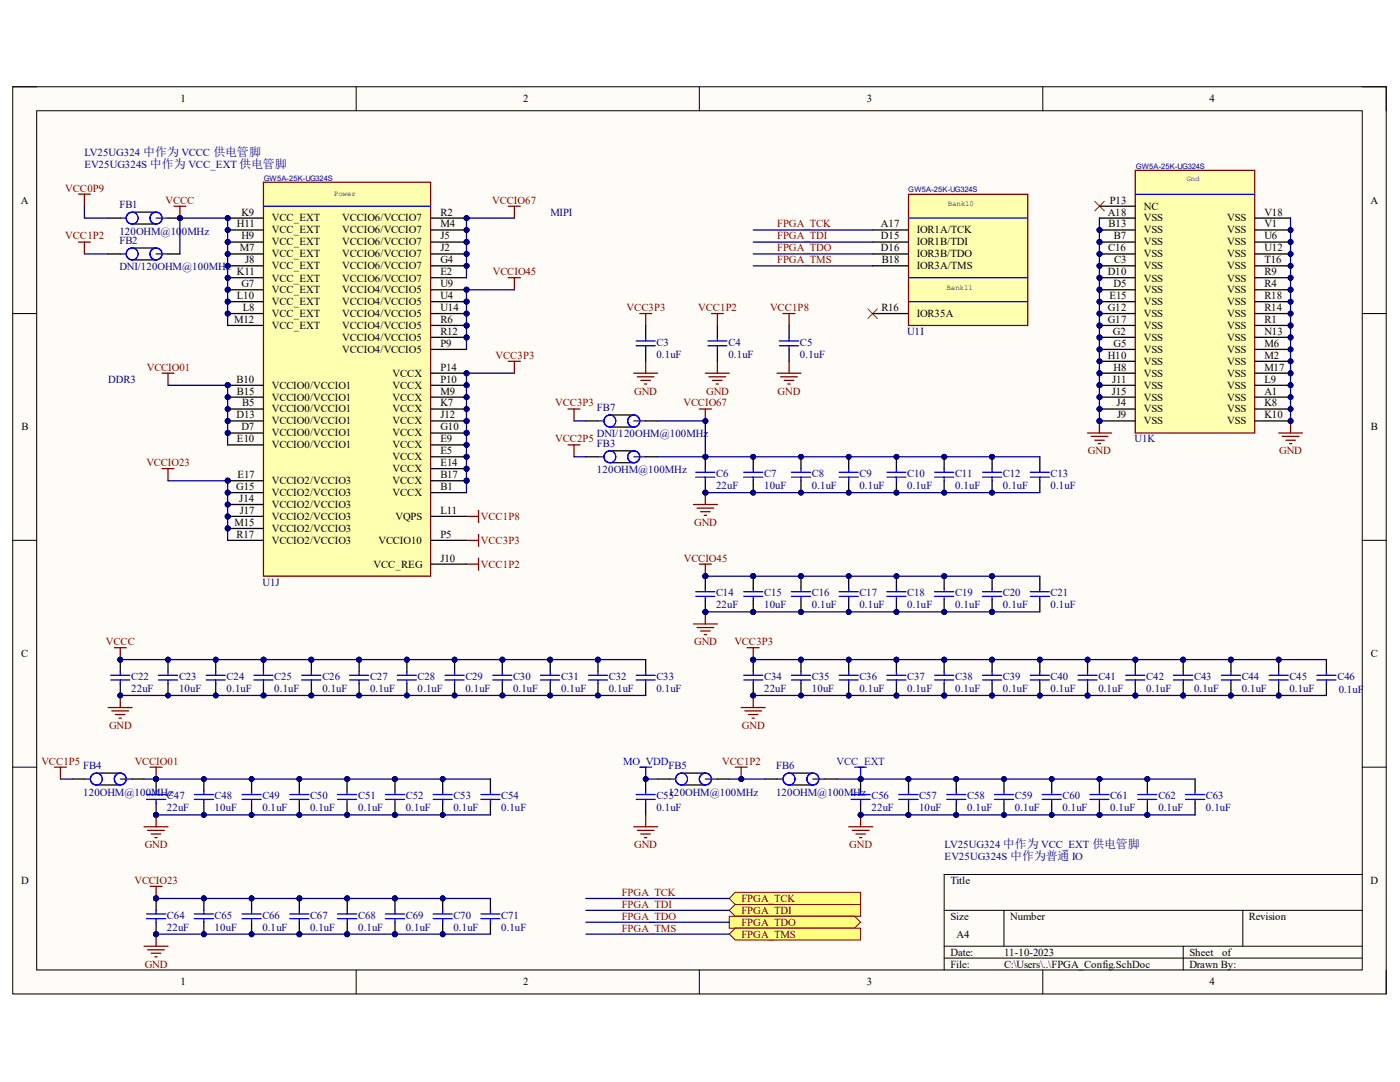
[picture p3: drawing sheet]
<svg xmlns="http://www.w3.org/2000/svg" width="279mm" height="216mm" viewBox="0 0 279 216" stroke-linecap="round" stroke-linejoin="round" font-family="sans-serif">
<defs><g id="words">
<g font-size="2.1">
<text x="36" y="20.4">1</text>
<text x="104.4" y="20.4">2</text>
<text x="173" y="20.4">3</text>
<text x="241.4" y="20.4">4</text>
<text x="4.1" y="40.6">A</text>
<text x="221.5" y="40.6">P13</text>
<text x="228.3" y="41.8">NC</text>
<text x="273.5" y="40.6">A</text>
<text x="47.3" y="45.4">H11</text>
<text x="48.2" y="43">K9</text>
<text x="48.2" y="47.8">H9</text>
<text x="54.3" y="44.2">VCC_EXT</text>
<text x="54.3" y="46.6">VCC_EXT</text>
<text x="68.3" y="46.6">VCCIO6/VCCIO7</text>
<text x="68.3" y="44.2">VCCIO6/VCCIO7</text>
<text x="87.9" y="47.8">J5</text>
<text x="87.9" y="45.4">M4</text>
<text x="87.9" y="43">R2</text>
<text x="175.8" y="45.4">A17</text>
<text x="175.8" y="47.8">D15</text>
<text x="183" y="46.6">IOR1A/TCK</text>
<text x="221.1" y="43">A18</text>
<text x="221.2" y="45.4">B13</text>
<text x="222.3" y="47.8">B7</text>
<text x="228.3" y="44.2">VSS</text>
<text x="228.3" y="46.6">VSS</text>
<text x="244.9" y="46.6">VSS</text>
<text x="244.9" y="44.2">VSS</text>
<text x="252.3" y="47.8">U6</text>
<text x="252.3" y="45.4">V1</text>
<text x="252.3" y="43">V18</text>
<text x="47.8" y="50.1">M7</text>
<text x="48.9" y="52.5">J8</text>
<text x="54.3" y="48.9">VCC_EXT</text>
<text x="54.3" y="51.3">VCC_EXT</text>
<text x="54.3" y="53.7">VCC_EXT</text>
<text x="68.3" y="53.7">VCCIO6/VCCIO7</text>
<text x="68.3" y="51.3">VCCIO6/VCCIO7</text>
<text x="68.3" y="48.9">VCCIO6/VCCIO7</text>
<text x="87.9" y="52.5">G4</text>
<text x="87.9" y="50.1">J2</text>
<text x="175.8" y="50.1">D16</text>
<text x="176" y="52.5">B18</text>
<text x="183" y="48.9">IOR1B/TDI</text>
<text x="183" y="53.7">IOR3A/TMS</text>
<text x="183" y="51.3">IOR3B/TDO</text>
<text x="221.2" y="50.1">C16</text>
<text x="222.4" y="52.5">C3</text>
<text x="228.3" y="48.9">VSS</text>
<text x="228.3" y="51.3">VSS</text>
<text x="228.3" y="53.7">VSS</text>
<text x="244.9" y="53.7">VSS</text>
<text x="244.9" y="51.3">VSS</text>
<text x="244.9" y="48.9">VSS</text>
<text x="252.3" y="52.5">T16</text>
<text x="252.3" y="50.1">U12</text>
<text x="47.3" y="54.9">K11</text>
<text x="47.3" y="59.7">L10</text>
<text x="48.2" y="57.4">G7</text>
<text x="54.3" y="56.2">VCC_EXT</text>
<text x="54.3" y="58.5">VCC_EXT</text>
<text x="68.3" y="58.5">VCCIO4/VCCIO5</text>
<text x="68.3" y="56.2">VCCIO6/VCCIO7</text>
<text x="87.9" y="59.7">U4</text>
<text x="87.9" y="57.4">U9</text>
<text x="87.9" y="54.9">E2</text>
<text x="221.1" y="54.9">D10</text>
<text x="221.4" y="59.7">E15</text>
<text x="222.2" y="57.4">D5</text>
<text x="228.3" y="56.2">VSS</text>
<text x="228.3" y="58.5">VSS</text>
<text x="244.9" y="58.5">VSS</text>
<text x="244.9" y="56.2">VSS</text>
<text x="252.3" y="59.7">R18</text>
<text x="252.3" y="57.4">R4</text>
<text x="252.3" y="54.9">R9</text>
<text x="46.7" y="64.5">M12</text>
<text x="48.5" y="62.1">L8</text>
<text x="54.3" y="60.9">VCC_EXT</text>
<text x="54.3" y="63.3">VCC_EXT</text>
<text x="54.3" y="65.7">VCC_EXT</text>
<text x="68.3" y="65.7">VCCIO4/VCCIO5</text>
<text x="68.3" y="63.3">VCCIO4/VCCIO5</text>
<text x="68.3" y="60.9">VCCIO4/VCCIO5</text>
<text x="87.9" y="64.5">R6</text>
<text x="87.9" y="62.1">U14</text>
<text x="175.9" y="62.1">R16</text>
<text x="183" y="63.3">IOR35A</text>
<text x="221.1" y="62.1">G12</text>
<text x="221.1" y="64.5">G17</text>
<text x="228.3" y="60.9">VSS</text>
<text x="228.3" y="63.3">VSS</text>
<text x="228.3" y="65.7">VSS</text>
<text x="244.9" y="65.7">VSS</text>
<text x="244.9" y="63.3">VSS</text>
<text x="244.9" y="60.9">VSS</text>
<text x="252.3" y="64.5">R1</text>
<text x="252.3" y="62.1">R14</text>
<text x="68.3" y="70.4">VCCIO4/VCCIO5</text>
<text x="68.3" y="68">VCCIO4/VCCIO5</text>
<text x="87.9" y="69.2">P9</text>
<text x="87.9" y="66.8">R12</text>
<text x="221.1" y="71.6">H10</text>
<text x="222.1" y="66.8">G2</text>
<text x="222.2" y="69.2">G5</text>
<text x="228.3" y="68">VSS</text>
<text x="228.3" y="70.4">VSS</text>
<text x="244.9" y="70.4">VSS</text>
<text x="244.9" y="68">VSS</text>
<text x="252.3" y="71.6">M2</text>
<text x="252.3" y="69.2">M6</text>
<text x="252.3" y="66.8">N13</text>
<text x="47.2" y="76.4">B10</text>
<text x="54.3" y="77.6">VCCIO0/VCCIO1</text>
<text x="78.4" y="75.2">VCCX</text>
<text x="78.4" y="77.6">VCCX</text>
<text x="87.9" y="74">P14</text>
<text x="87.9" y="76.4">P10</text>
<text x="222" y="76.4">J11</text>
<text x="222.2" y="74">H8</text>
<text x="228.3" y="72.8">VSS</text>
<text x="228.3" y="75.2">VSS</text>
<text x="228.3" y="77.6">VSS</text>
<text x="244.9" y="77.6">VSS</text>
<text x="244.9" y="75.2">VSS</text>
<text x="244.9" y="72.8">VSS</text>
<text x="252.3" y="76.4">L9</text>
<text x="252.3" y="74">M17</text>
<text x="47.2" y="83.5">D13</text>
<text x="47.3" y="78.7">B15</text>
<text x="48.3" y="81.1">B5</text>
<text x="54.3" y="79.9">VCCIO0/VCCIO1</text>
<text x="54.3" y="82.3">VCCIO0/VCCIO1</text>
<text x="78.4" y="82.3">VCCX</text>
<text x="78.4" y="79.9">VCCX</text>
<text x="87.9" y="83.5">J12</text>
<text x="87.9" y="81.1">K7</text>
<text x="87.9" y="78.7">M9</text>
<text x="221.9" y="78.7">J15</text>
<text x="222.8" y="81.1">J4</text>
<text x="222.9" y="83.5">J9</text>
<text x="228.3" y="79.9">VSS</text>
<text x="228.3" y="82.3">VSS</text>
<text x="244.9" y="82.3">VSS</text>
<text x="244.9" y="79.9">VSS</text>
<text x="252.3" y="83.5">K10</text>
<text x="252.3" y="81.1">K8</text>
<text x="252.3" y="78.7">A1</text>
<text x="4.3" y="85.9">B</text>
<text x="47.3" y="88.3">E10</text>
<text x="48.2" y="85.9">D7</text>
<text x="54.3" y="84.7">VCCIO0/VCCIO1</text>
<text x="54.3" y="87.1">VCCIO0/VCCIO1</text>
<text x="54.3" y="89.4">VCCIO0/VCCIO1</text>
<text x="78.4" y="89.4">VCCX</text>
<text x="78.4" y="87.1">VCCX</text>
<text x="78.4" y="84.7">VCCX</text>
<text x="87.9" y="88.3">E9</text>
<text x="87.9" y="85.9">G10</text>
<text x="228.3" y="84.7">VSS</text>
<text x="244.9" y="84.7">VSS</text>
<text x="273.6" y="85.9">B</text>
<text x="47.4" y="95.4">E17</text>
<text x="78.4" y="94.2">VCCX</text>
<text x="78.4" y="91.8">VCCX</text>
<text x="87.9" y="95.4">B17</text>
<text x="87.9" y="93">E14</text>
<text x="87.9" y="90.6">E5</text>
<text x="47.1" y="97.8">G15</text>
<text x="47.8" y="100.2">J14</text>
<text x="54.3" y="96.6">VCCIO2/VCCIO3</text>
<text x="54.3" y="99">VCCIO2/VCCIO3</text>
<text x="54.3" y="101.4">VCCIO2/VCCIO3</text>
<text x="78.4" y="96.6">VCCX</text>
<text x="78.4" y="99">VCCX</text>
<text x="87.9" y="97.8">B1</text>
<text x="46.8" y="104.9">M15</text>
<text x="47.2" y="107.4">R17</text>
<text x="47.8" y="102.6">J17</text>
<text x="54.3" y="103.8">VCCIO2/VCCIO3</text>
<text x="54.3" y="106.2">VCCIO2/VCCIO3</text>
<text x="78.9" y="103.8">VQPS</text>
<text x="87.9" y="102.6">L11</text>
<text x="87.9" y="107.4">P5</text>
<text x="54.3" y="108.5">VCCIO2/VCCIO3</text>
<text x="74.5" y="113.3">VCC_REG</text>
<text x="75.5" y="108.5">VCCIO10</text>
<text x="87.9" y="112.1">J10</text>
<text x="4.2" y="131.1">C</text>
<text x="273.6" y="131.1">C</text>
<text x="4.2" y="176.4">D</text>
<text x="189.7" y="176.4">Title</text>
<text x="273.5" y="176.4">D</text>
<text x="189.7" y="183.6">Size</text>
<text x="201.6" y="183.6">Number</text>
<text x="249.3" y="183.6">Revision</text>
<text x="189.7" y="190.7">Date:</text>
<text x="190.9" y="187.1">A4</text>
<text x="200.4" y="190.7">11-10-2023</text>
<text x="237.4" y="190.7">Sheet</text>
<text x="243.9" y="190.7">of</text>
<text x="36" y="196.6">1</text>
<text x="104.4" y="196.6">2</text>
<text x="173" y="196.6">3</text>
<text x="189.7" y="193.1">File:</text>
<text x="200.4" y="193.1">C:\Users\..\FPGA_Config.SchDoc</text>
<text x="237.4" y="193.1">Drawn By:</text>
<text x="241.4" y="196.6">4</text>
</g>
<g font-size="2.1" fill="#000080">
<text x="16.8" y="31">LV25UG324 中作为 VCCC 供电管脚</text>
<text x="16.8" y="33.4">EV25UG324S 中作为 VCC_EXT 供电管脚</text>
<text x="23.8" y="41.6">FB1</text>
<text x="23.8" y="46.8">120OHM@100MHz</text>
<text x="109.9" y="43">MIPI</text>
<text x="23.8" y="53.9">DNI/120OHM@100MHz</text>
<text x="23.8" y="48.7">FB2</text>
<text x="131" y="71.4">0.1uF</text>
<text x="131" y="69">C3</text>
<text x="145.4" y="71.4">0.1uF</text>
<text x="145.4" y="69">C4</text>
<text x="159.6" y="71.4">0.1uF</text>
<text x="159.6" y="69">C5</text>
<text x="181.1" y="66.8">U1I</text>
<text x="21.6" y="76.4">DDR3</text>
<text x="119.1" y="82.1">FB7</text>
<text x="119.1" y="89.2">FB3</text>
<text x="119.1" y="87.3">DNI/120OHM@100MHz</text>
<text x="226.4" y="88.3">U1K</text>
<text x="119.1" y="94.4">120OHM@100MHz</text>
<text x="142.9" y="95.1">C6</text>
<text x="152.5" y="95.1">C7</text>
<text x="162" y="95.1">C8</text>
<text x="171.5" y="95.1">C9</text>
<text x="181.1" y="95.1">C10</text>
<text x="190.6" y="95.1">C11</text>
<text x="200.1" y="95.1">C12</text>
<text x="209.7" y="95.1">C13</text>
<text x="142.9" y="97.6">22uF</text>
<text x="152.5" y="97.6">10uF</text>
<text x="162" y="97.6">0.1uF</text>
<text x="171.5" y="97.6">0.1uF</text>
<text x="181.1" y="97.6">0.1uF</text>
<text x="190.6" y="97.6">0.1uF</text>
<text x="200.1" y="97.6">0.1uF</text>
<text x="209.7" y="97.6">0.1uF</text>
<text x="52.4" y="116.8">U1J</text>
<text x="142.9" y="119">C14</text>
<text x="152.5" y="119">C15</text>
<text x="162" y="119">C16</text>
<text x="171.5" y="119">C17</text>
<text x="181.1" y="119">C18</text>
<text x="190.6" y="119">C19</text>
<text x="200.1" y="119">C20</text>
<text x="209.7" y="119">C21</text>
<text x="142.9" y="121.4">22uF</text>
<text x="152.5" y="121.4">10uF</text>
<text x="162" y="121.4">0.1uF</text>
<text x="171.5" y="121.4">0.1uF</text>
<text x="181.1" y="121.4">0.1uF</text>
<text x="190.6" y="121.4">0.1uF</text>
<text x="200.1" y="121.4">0.1uF</text>
<text x="209.7" y="121.4">0.1uF</text>
<text x="26.2" y="135.6">C22</text>
<text x="35.7" y="135.6">C23</text>
<text x="45.2" y="135.6">C24</text>
<text x="54.7" y="135.6">C25</text>
<text x="64.3" y="135.6">C26</text>
<text x="73.9" y="135.6">C27</text>
<text x="83.4" y="135.6">C28</text>
<text x="92.9" y="135.6">C29</text>
<text x="102.4" y="135.6">C30</text>
<text x="112" y="135.6">C31</text>
<text x="121.5" y="135.6">C32</text>
<text x="131" y="135.6">C33</text>
<text x="152.5" y="135.6">C34</text>
<text x="162" y="135.6">C35</text>
<text x="171.5" y="135.6">C36</text>
<text x="181.1" y="135.6">C37</text>
<text x="190.6" y="135.6">C38</text>
<text x="200.1" y="135.6">C39</text>
<text x="209.7" y="135.6">C40</text>
<text x="219.2" y="135.6">C41</text>
<text x="228.8" y="135.6">C42</text>
<text x="238.3" y="135.6">C43</text>
<text x="247.8" y="135.6">C44</text>
<text x="257.3" y="135.6">C45</text>
<text x="266.9" y="135.6">C46</text>
<text x="26.2" y="138.1">22uF</text>
<text x="35.7" y="138.1">10uF</text>
<text x="45.2" y="138.1">0.1uF</text>
<text x="54.7" y="138.1">0.1uF</text>
<text x="64.3" y="138.1">0.1uF</text>
<text x="73.9" y="138.1">0.1uF</text>
<text x="83.4" y="138.1">0.1uF</text>
<text x="92.9" y="138.1">0.1uF</text>
<text x="102.4" y="138.1">0.1uF</text>
<text x="112" y="138.1">0.1uF</text>
<text x="121.5" y="138.1">0.1uF</text>
<text x="131" y="138.1">0.1uF</text>
<text x="152.5" y="138.1">22uF</text>
<text x="162" y="138.1">10uF</text>
<text x="171.5" y="138.1">0.1uF</text>
<text x="181.1" y="138.1">0.1uF</text>
<text x="190.6" y="138.1">0.1uF</text>
<text x="200.1" y="138.1">0.1uF</text>
<text x="209.7" y="138.1">0.1uF</text>
<text x="219.2" y="138.1">0.1uF</text>
<text x="228.8" y="138.1">0.1uF</text>
<text x="238.3" y="138.1">0.1uF</text>
<text x="247.8" y="138.1">0.1uF</text>
<text x="257.3" y="138.1">0.1uF</text>
<text x="267.2" y="138.3">0.1uF</text>
<text x="16.6" y="153.5">FB4</text>
<text x="133.4" y="153.5">FB5</text>
<text x="154.9" y="153.5">FB6</text>
<text x="16.6" y="158.7">120OHM@100MHz</text>
<text x="33.3" y="161.8">22uF</text>
<text x="33.3" y="159.5">C47</text>
<text x="42.8" y="161.8">10uF</text>
<text x="42.8" y="159.5">C48</text>
<text x="52.4" y="161.8">0.1uF</text>
<text x="52.4" y="159.5">C49</text>
<text x="61.9" y="161.8">0.1uF</text>
<text x="61.9" y="159.5">C50</text>
<text x="71.5" y="161.8">0.1uF</text>
<text x="71.5" y="159.5">C51</text>
<text x="81" y="161.8">0.1uF</text>
<text x="81" y="159.5">C52</text>
<text x="90.5" y="161.8">0.1uF</text>
<text x="90.5" y="159.5">C53</text>
<text x="100" y="161.8">0.1uF</text>
<text x="100" y="159.5">C54</text>
<text x="131" y="161.8">0.1uF</text>
<text x="131" y="159.5">C55</text>
<text x="133.4" y="158.7">120OHM@100MHz</text>
<text x="154.9" y="158.7">120OHM@100MHz</text>
<text x="173.9" y="161.8">22uF</text>
<text x="173.9" y="159.5">C56</text>
<text x="183.4" y="161.8">10uF</text>
<text x="183.4" y="159.5">C57</text>
<text x="193" y="161.8">0.1uF</text>
<text x="193" y="159.5">C58</text>
<text x="202.5" y="161.8">0.1uF</text>
<text x="202.5" y="159.5">C59</text>
<text x="212" y="161.8">0.1uF</text>
<text x="212" y="159.5">C60</text>
<text x="221.6" y="161.8">0.1uF</text>
<text x="221.6" y="159.5">C61</text>
<text x="231.2" y="161.8">0.1uF</text>
<text x="231.2" y="159.5">C62</text>
<text x="240.7" y="161.8">0.1uF</text>
<text x="240.7" y="159.5">C63</text>
<text x="188.5" y="169.1">LV25UG324 中作为 VCC_EXT 供电管脚</text>
<text x="188.5" y="171.5">EV25UG324S 中作为普通 IO</text>
<text x="33.3" y="185.7">22uF</text>
<text x="33.3" y="183.3">C64</text>
<text x="42.8" y="185.7">10uF</text>
<text x="42.8" y="183.3">C65</text>
<text x="52.4" y="185.7">0.1uF</text>
<text x="52.4" y="183.3">C66</text>
<text x="61.9" y="185.7">0.1uF</text>
<text x="61.9" y="183.3">C67</text>
<text x="71.5" y="185.7">0.1uF</text>
<text x="71.5" y="183.3">C68</text>
<text x="81" y="185.7">0.1uF</text>
<text x="81" y="183.3">C69</text>
<text x="90.5" y="185.7">0.1uF</text>
<text x="90.5" y="183.3">C70</text>
<text x="100" y="185.7">0.1uF</text>
<text x="100" y="183.3">C71</text>
</g>
<g font-size="2.1" fill="#800000">
<text x="13" y="38.3">VCC0P9</text>
<text x="33" y="40.6">VCCC</text>
<text x="98.3" y="40.6">VCCIO67</text>
<text x="13" y="47.8">VCC1P2</text>
<text x="98.3" y="54.9">VCCIO45</text>
<text x="125.1" y="62.1">VCC3P3</text>
<text x="139.4" y="62.1">VCC1P2</text>
<text x="153.7" y="62.1">VCC1P8</text>
<text x="98.9" y="71.6">VCC3P3</text>
<text x="29.3" y="74">VCCIO01</text>
<text x="110.8" y="81.1">VCC3P3</text>
<text x="126.6" y="78.7">GND</text>
<text x="136.4" y="81.1">VCCIO67</text>
<text x="140.9" y="78.7">GND</text>
<text x="155.2" y="78.7">GND</text>
<text x="110.8" y="88.3">VCC2P5</text>
<text x="29.2" y="93">VCCIO23</text>
<text x="217.1" y="90.6">GND</text>
<text x="255.3" y="90.6">GND</text>
<text x="96" y="103.8">VCC1P8</text>
<text x="138.6" y="104.9">GND</text>
<text x="96" y="113.3">VCC1P2</text>
<text x="96" y="108.5">VCC3P3</text>
<text x="136.5" y="112.1">VCCIO45</text>
<text x="21.1" y="128.7">VCCC</text>
<text x="138.6" y="128.7">GND</text>
<text x="146.6" y="128.7">VCC3P3</text>
<text x="21.8" y="145.5">GND</text>
<text x="148.1" y="145.5">GND</text>
<text x="8.3" y="152.6">VCC1P5</text>
<text x="26.9" y="152.6">VCCIO01</text>
<text x="144.1" y="152.6">VCC1P2</text>
<text x="28.9" y="169.2">GND</text>
<text x="126.6" y="169.2">GND</text>
<text x="169.5" y="169.2">GND</text>
<text x="26.8" y="176.4">VCCIO23</text>
<text x="148" y="180">FPGA_TCK</text>
<text x="148" y="182.4">FPGA_TDI</text>
<text x="148" y="184.7">FPGA_TDO</text>
<text x="148" y="187.1">FPGA_TMS</text>
<text x="28.9" y="193.1">GND</text>
</g>
<g font-size="2.1" fill="#980000">
<text x="155.1" y="45.4">FPGA_TCK</text>
<text x="155.1" y="47.8">FPGA_TDI</text>
<text x="155.1" y="50.1">FPGA_TDO</text>
<text x="155.1" y="52.5">FPGA_TMS</text>
<text x="124.1" y="178.8">FPGA_TCK</text>
<text x="124.1" y="181.2">FPGA_TDI</text>
<text x="124.1" y="183.6">FPGA_TDO</text>
<text x="124.1" y="185.9">FPGA_TMS</text>
</g>
<g font-size="2.1" fill="#00f">
<text x="124.4" y="152.6">MO_VDD</text>
<text x="166.9" y="152.6">VCC_EXT</text>
</g>
<g font-size="1.5" fill="#000080">
<text x="226.7" y="33.7">GW5A-25K-UG324S</text>
<text x="52.6" y="36">GW5A-25K-UG324S</text>
<text x="66.6" y="39">Power</text>
<text x="181.3" y="38.4">GW5A-25K-UG324S</text>
<text x="189.1" y="41.2">Bank10</text>
<text x="236.8" y="36.2">Gnd</text>
<text x="188.9" y="57.8">Bank11</text>
</g>
</g></defs>
<path d="M2.5 17.3h274.1v181h-274.1z" fill="#fffbf7"/>
<path d="M2.5 17.3h274.1v181h-274.1z" fill="none" stroke="#000" stroke-width=".2"/>
<path d="M7.3 22.1h264.6v171.4h-264.6z" fill="#fffbf7"/>
<g fill="none" stroke="#000" stroke-width=".2">
<path d="M2.5 17.3h4.8M71.1 17.3v4.8M139.6 17.3v4.8M208.1 17.3v4.8M271.9 17.3h4.7v4.8M7.3 22.1h264.6v171.4h-264.6zM2.5 62.6h4.8M271.9 62.6h4.7M2.5 107.8h4.8M271.9 107.8h4.7M2.5 153.1h4.8M271.9 153.1h4.7"/>
<path d="M271.9 174.5h-83.5v19M71.1 193.5v4.8M139.6 193.5v4.8M188.4 181.7h83.5M188.4 188.8h83.5M188.4 191.2h83.5M200.4 181.7v7.1M208.1 193.5v4.8M236.1 188.8v4.7M248 181.7v7.1M276.6 193.5v4.8"/>
</g>
<path d="M218.5 40.2l1.9 1.9M220.4 40.2l-1.9 1.9" fill="none" stroke="#f00" stroke-width=".2"/>
<path d="M217 86.4h4.8M217.8 87.1h3.3M218.5 87.8h1.9M219.2 88.5h.5M219.4 84v2.4" fill="none" stroke="#800000" stroke-width=".25"/>
<circle cx="219.4" cy="84" r=".49" fill="#000080"/>
<circle cx="219.4" cy="84" r=".49" fill="none" stroke="#000080" stroke-width=".2"/>
<path d="M255.2 86.4h4.7M255.9 87.1h3.3M256.6 87.8h1.9M257.3 88.5h.5M257.6 84v2.4" fill="none" stroke="#800000" stroke-width=".25"/>
<circle cx="257.6" cy="84" r=".48" fill="#000080"/>
<circle cx="257.6" cy="84" r=".48" fill="none" stroke="#000080" stroke-width=".2"/>
<path d="M173.2 61.6l1.9 1.9M175.1 61.6l-1.9 1.9" fill="none" stroke="#f00" stroke-width=".2"/>
<path d="M93.1 112.6h2.4M93.1 107.8h2.4M95.5 106.6v2.4M95.5 111.4v2.4M22.8 129.2h2.4M24 129.2v2.4" fill="none" stroke="#800000" stroke-width=".25"/>
<circle cx="24" cy="131.6" r=".48" fill="#000080"/>
<circle cx="24" cy="131.6" r=".48" fill="none" stroke="#000080" stroke-width=".2"/>
<circle cx="52.6" cy="138.8" r=".48" fill="#000080"/>
<circle cx="52.6" cy="138.8" r=".48" fill="none" stroke="#000080" stroke-width=".2"/>
<circle cx="52.6" cy="131.6" r=".49" fill="#000080"/>
<circle cx="52.6" cy="131.6" r=".49" fill="none" stroke="#000080" stroke-width=".2"/>
<path d="M52.6 136.4v2.4" fill="none" stroke="#000" stroke-width=".25"/>
<circle cx="52.6" cy="138.8" r=".48" fill="#000080"/>
<circle cx="52.6" cy="138.8" r=".48" fill="none" stroke="#000080" stroke-width=".2"/>
<path d="M52.6 131.6v2.4" fill="none" stroke="#000" stroke-width=".25"/>
<circle cx="52.6" cy="131.6" r=".49" fill="#000080"/>
<circle cx="52.6" cy="131.6" r=".49" fill="none" stroke="#000080" stroke-width=".2"/>
<path d="M50.7 134.7h3.8M50.7 135.7h3.8M52.6 134v.7M52.6 135.7v.7" fill="none" stroke="#00f" stroke-width=".25"/>
<circle cx="62.1" cy="138.8" r=".48" fill="#000080"/>
<circle cx="62.1" cy="138.8" r=".48" fill="none" stroke="#000080" stroke-width=".2"/>
<circle cx="62.1" cy="131.6" r=".49" fill="#000080"/>
<circle cx="62.1" cy="131.6" r=".49" fill="none" stroke="#000080" stroke-width=".2"/>
<path d="M62.1 136.4v2.4" fill="none" stroke="#000" stroke-width=".25"/>
<circle cx="62.1" cy="138.8" r=".48" fill="#000080"/>
<circle cx="62.1" cy="138.8" r=".48" fill="none" stroke="#000080" stroke-width=".2"/>
<path d="M62.1 131.6v2.4" fill="none" stroke="#000" stroke-width=".25"/>
<circle cx="62.1" cy="131.6" r=".49" fill="#000080"/>
<circle cx="62.1" cy="131.6" r=".49" fill="none" stroke="#000080" stroke-width=".2"/>
<path d="M60.2 134.7h3.9M60.2 135.7h3.9M62.1 134v.7M62.1 135.7v.7" fill="none" stroke="#00f" stroke-width=".25"/>
<circle cx="33.5" cy="138.8" r=".46" fill="#000080"/>
<circle cx="33.5" cy="138.8" r=".46" fill="none" stroke="#000080" stroke-width=".2"/>
<circle cx="33.5" cy="131.6" r=".48" fill="#000080"/>
<circle cx="33.5" cy="131.6" r=".48" fill="none" stroke="#000080" stroke-width=".2"/>
<path d="M33.5 136.4v2.4" fill="none" stroke="#000" stroke-width=".25"/>
<circle cx="33.5" cy="138.8" r=".46" fill="#000080"/>
<circle cx="33.5" cy="138.8" r=".46" fill="none" stroke="#000080" stroke-width=".2"/>
<path d="M33.5 131.6v2.4" fill="none" stroke="#000" stroke-width=".25"/>
<circle cx="33.5" cy="131.6" r=".48" fill="#000080"/>
<circle cx="33.5" cy="131.6" r=".48" fill="none" stroke="#000080" stroke-width=".2"/>
<path d="M31.6 134.7h3.8M31.6 135.7h3.8M33.5 134v.7M33.5 135.7v.7" fill="none" stroke="#00f" stroke-width=".25"/>
<circle cx="43.1" cy="138.8" r=".46" fill="#000080"/>
<circle cx="43.1" cy="138.8" r=".46" fill="none" stroke="#000080" stroke-width=".2"/>
<circle cx="43.1" cy="131.6" r=".48" fill="#000080"/>
<circle cx="43.1" cy="131.6" r=".48" fill="none" stroke="#000080" stroke-width=".2"/>
<path d="M43.1 136.4v2.4" fill="none" stroke="#000" stroke-width=".25"/>
<circle cx="43.1" cy="138.8" r=".46" fill="#000080"/>
<circle cx="43.1" cy="138.8" r=".46" fill="none" stroke="#000080" stroke-width=".2"/>
<path d="M43.1 131.6v2.4" fill="none" stroke="#000" stroke-width=".25"/>
<circle cx="43.1" cy="131.6" r=".48" fill="#000080"/>
<circle cx="43.1" cy="131.6" r=".48" fill="none" stroke="#000080" stroke-width=".2"/>
<path d="M41.1 134.7h3.9M41.1 135.7h3.9M43.1 134v.7M43.1 135.7v.7" fill="none" stroke="#00f" stroke-width=".25"/>
<circle cx="71.6" cy="138.8" r=".48" fill="#000080"/>
<circle cx="71.6" cy="138.8" r=".48" fill="none" stroke="#000080" stroke-width=".2"/>
<circle cx="71.7" cy="131.6" r=".49" fill="#000080"/>
<circle cx="71.7" cy="131.6" r=".49" fill="none" stroke="#000080" stroke-width=".2"/>
<path d="M71.7 136.4v2.4" fill="none" stroke="#000" stroke-width=".25"/>
<circle cx="71.6" cy="138.8" r=".48" fill="#000080"/>
<circle cx="71.6" cy="138.8" r=".48" fill="none" stroke="#000080" stroke-width=".2"/>
<path d="M71.7 131.6v2.4" fill="none" stroke="#000" stroke-width=".25"/>
<circle cx="71.7" cy="131.6" r=".49" fill="#000080"/>
<circle cx="71.7" cy="131.6" r=".49" fill="none" stroke="#000080" stroke-width=".2"/>
<path d="M69.8 134.7h3.8M69.8 135.7h3.8M71.7 134v.7M71.7 135.7v.7" fill="none" stroke="#00f" stroke-width=".25"/>
<circle cx="24" cy="138.8" r=".46" fill="#000080"/>
<circle cx="24" cy="138.8" r=".46" fill="none" stroke="#000080" stroke-width=".2"/>
<circle cx="24" cy="131.6" r=".48" fill="#000080"/>
<circle cx="24" cy="131.6" r=".48" fill="none" stroke="#000080" stroke-width=".2"/>
<path d="M24 136.4v2.4" fill="none" stroke="#000" stroke-width=".25"/>
<circle cx="24" cy="138.8" r=".46" fill="#000080"/>
<circle cx="24" cy="138.8" r=".46" fill="none" stroke="#000080" stroke-width=".2"/>
<path d="M24 131.6v2.4" fill="none" stroke="#000" stroke-width=".25"/>
<circle cx="24" cy="131.6" r=".48" fill="#000080"/>
<circle cx="24" cy="131.6" r=".48" fill="none" stroke="#000080" stroke-width=".2"/>
<path d="M22.1 134.7h3.8M22.1 135.7h3.8M24 134v.7M24 135.7v.7" fill="none" stroke="#00f" stroke-width=".25"/>
<circle cx="90.7" cy="138.8" r=".46" fill="#000080"/>
<circle cx="90.7" cy="138.8" r=".46" fill="none" stroke="#000080" stroke-width=".2"/>
<circle cx="90.7" cy="131.6" r=".48" fill="#000080"/>
<circle cx="90.7" cy="131.6" r=".48" fill="none" stroke="#000080" stroke-width=".2"/>
<path d="M90.7 136.4v2.4" fill="none" stroke="#000" stroke-width=".25"/>
<circle cx="90.7" cy="138.8" r=".46" fill="#000080"/>
<circle cx="90.7" cy="138.8" r=".46" fill="none" stroke="#000080" stroke-width=".2"/>
<path d="M90.7 131.6v2.4" fill="none" stroke="#000" stroke-width=".25"/>
<circle cx="90.7" cy="131.6" r=".48" fill="#000080"/>
<circle cx="90.7" cy="131.6" r=".48" fill="none" stroke="#000080" stroke-width=".2"/>
<path d="M88.8 134.7h3.8M88.8 135.7h3.8M90.7 134v.7M90.7 135.7v.7" fill="none" stroke="#00f" stroke-width=".25"/>
<circle cx="100.3" cy="138.8" r=".48" fill="#000080"/>
<circle cx="100.3" cy="138.8" r=".48" fill="none" stroke="#000080" stroke-width=".2"/>
<circle cx="100.3" cy="131.6" r=".49" fill="#000080"/>
<circle cx="100.3" cy="131.6" r=".49" fill="none" stroke="#000080" stroke-width=".2"/>
<path d="M100.2 136.4v2.4" fill="none" stroke="#000" stroke-width=".25"/>
<circle cx="100.3" cy="138.8" r=".48" fill="#000080"/>
<circle cx="100.3" cy="138.8" r=".48" fill="none" stroke="#000080" stroke-width=".2"/>
<path d="M100.2 131.6v2.4" fill="none" stroke="#000" stroke-width=".25"/>
<circle cx="100.3" cy="131.6" r=".49" fill="#000080"/>
<circle cx="100.3" cy="131.6" r=".49" fill="none" stroke="#000080" stroke-width=".2"/>
<path d="M98.3 134.7h3.9M98.3 135.7h3.9M100.2 134v.7M100.2 135.7v.7" fill="none" stroke="#00f" stroke-width=".25"/>
<circle cx="81.2" cy="138.8" r=".46" fill="#000080"/>
<circle cx="81.2" cy="138.8" r=".46" fill="none" stroke="#000080" stroke-width=".2"/>
<circle cx="81.2" cy="131.6" r=".48" fill="#000080"/>
<circle cx="81.2" cy="131.6" r=".48" fill="none" stroke="#000080" stroke-width=".2"/>
<path d="M81.2 136.4v2.4" fill="none" stroke="#000" stroke-width=".25"/>
<circle cx="81.2" cy="138.8" r=".46" fill="#000080"/>
<circle cx="81.2" cy="138.8" r=".46" fill="none" stroke="#000080" stroke-width=".2"/>
<path d="M81.2 131.6v2.4" fill="none" stroke="#000" stroke-width=".25"/>
<circle cx="81.2" cy="131.6" r=".48" fill="#000080"/>
<circle cx="81.2" cy="131.6" r=".48" fill="none" stroke="#000080" stroke-width=".2"/>
<path d="M79.3 134.7h3.8M79.3 135.7h3.8M81.2 134v.7M81.2 135.7v.7" fill="none" stroke="#00f" stroke-width=".25"/>
<circle cx="109.8" cy="138.8" r=".48" fill="#000080"/>
<circle cx="109.8" cy="138.8" r=".48" fill="none" stroke="#000080" stroke-width=".2"/>
<circle cx="109.8" cy="131.6" r=".49" fill="#000080"/>
<circle cx="109.8" cy="131.6" r=".49" fill="none" stroke="#000080" stroke-width=".2"/>
<path d="M109.8 136.4v2.4" fill="none" stroke="#000" stroke-width=".25"/>
<circle cx="109.8" cy="138.8" r=".48" fill="#000080"/>
<circle cx="109.8" cy="138.8" r=".48" fill="none" stroke="#000080" stroke-width=".2"/>
<path d="M109.8 131.6v2.4" fill="none" stroke="#000" stroke-width=".25"/>
<circle cx="109.8" cy="131.6" r=".49" fill="#000080"/>
<circle cx="109.8" cy="131.6" r=".49" fill="none" stroke="#000080" stroke-width=".2"/>
<path d="M107.9 134.7h3.8M107.9 135.7h3.8M109.8 134v.7M109.8 135.7v.7" fill="none" stroke="#00f" stroke-width=".25"/>
<circle cx="119.3" cy="138.8" r=".48" fill="#000080"/>
<circle cx="119.3" cy="138.8" r=".48" fill="none" stroke="#000080" stroke-width=".2"/>
<circle cx="119.3" cy="131.6" r=".49" fill="#000080"/>
<circle cx="119.3" cy="131.6" r=".49" fill="none" stroke="#000080" stroke-width=".2"/>
<path d="M119.3 136.4v2.4" fill="none" stroke="#000" stroke-width=".25"/>
<circle cx="119.3" cy="138.8" r=".48" fill="#000080"/>
<circle cx="119.3" cy="138.8" r=".48" fill="none" stroke="#000080" stroke-width=".2"/>
<path d="M119.3 131.6v2.4" fill="none" stroke="#000" stroke-width=".25"/>
<circle cx="119.3" cy="131.6" r=".49" fill="#000080"/>
<circle cx="119.3" cy="131.6" r=".49" fill="none" stroke="#000080" stroke-width=".2"/>
<path d="M117.4 134.7h3.8M117.4 135.7h3.8M119.3 134v.7M119.3 135.7v.7M127 134.7h3.8M127 135.7h3.8M128.9 134v.7M128.9 135.7v.7" fill="none" stroke="#00f" stroke-width=".25"/>
<path d="M128.9 131.6v2.4M128.9 136.4v2.4" fill="none" stroke="#000" stroke-width=".25"/>
<path d="M24 138.8v2.4M21.6 141.2h4.8M22.3 141.9h3.4M23 142.6h1.9M23.7 143.3h.5" fill="none" stroke="#800000" stroke-width=".25"/>
<circle cx="24" cy="138.8" r=".46" fill="#000080"/>
<circle cx="24" cy="138.8" r=".46" fill="none" stroke="#000080" stroke-width=".2"/>
<circle cx="59.7" cy="162.6" r=".46" fill="#000080"/>
<circle cx="59.7" cy="162.6" r=".46" fill="none" stroke="#000080" stroke-width=".2"/>
<circle cx="59.7" cy="155.4" r=".46" fill="#000080"/>
<circle cx="59.7" cy="155.4" r=".46" fill="none" stroke="#000080" stroke-width=".2"/>
<path d="M59.7 160.2v2.4" fill="none" stroke="#000" stroke-width=".25"/>
<circle cx="59.7" cy="162.6" r=".46" fill="#000080"/>
<circle cx="59.7" cy="162.6" r=".46" fill="none" stroke="#000080" stroke-width=".2"/>
<path d="M59.7 155.4v2.4" fill="none" stroke="#000" stroke-width=".25"/>
<circle cx="59.7" cy="155.4" r=".46" fill="#000080"/>
<circle cx="59.7" cy="155.4" r=".46" fill="none" stroke="#000080" stroke-width=".2"/>
<path d="M57.8 158.5h3.8M57.8 159.5h3.8M59.7 157.8v.7M59.7 159.5v.7" fill="none" stroke="#00f" stroke-width=".25"/>
<circle cx="69.3" cy="162.6" r=".48" fill="#000080"/>
<circle cx="69.3" cy="162.6" r=".48" fill="none" stroke="#000080" stroke-width=".2"/>
<circle cx="69.3" cy="155.4" r=".48" fill="#000080"/>
<circle cx="69.3" cy="155.4" r=".48" fill="none" stroke="#000080" stroke-width=".2"/>
<path d="M69.3 160.2v2.4" fill="none" stroke="#000" stroke-width=".25"/>
<circle cx="69.3" cy="162.6" r=".48" fill="#000080"/>
<circle cx="69.3" cy="162.6" r=".48" fill="none" stroke="#000080" stroke-width=".2"/>
<path d="M69.3 155.4v2.4" fill="none" stroke="#000" stroke-width=".25"/>
<circle cx="69.3" cy="155.4" r=".48" fill="#000080"/>
<circle cx="69.3" cy="155.4" r=".48" fill="none" stroke="#000080" stroke-width=".2"/>
<path d="M67.4 158.5h3.8M67.4 159.5h3.8M69.3 157.8v.7M69.3 159.5v.7" fill="none" stroke="#00f" stroke-width=".25"/>
<circle cx="40.7" cy="162.6" r=".46" fill="#000080"/>
<circle cx="40.7" cy="162.6" r=".46" fill="none" stroke="#000080" stroke-width=".2"/>
<circle cx="40.7" cy="155.4" r=".46" fill="#000080"/>
<circle cx="40.7" cy="155.4" r=".46" fill="none" stroke="#000080" stroke-width=".2"/>
<path d="M40.7 160.2v2.4" fill="none" stroke="#000" stroke-width=".25"/>
<circle cx="40.7" cy="162.6" r=".46" fill="#000080"/>
<circle cx="40.7" cy="162.6" r=".46" fill="none" stroke="#000080" stroke-width=".2"/>
<path d="M40.7 155.4v2.4" fill="none" stroke="#000" stroke-width=".25"/>
<circle cx="40.7" cy="155.4" r=".46" fill="#000080"/>
<circle cx="40.7" cy="155.4" r=".46" fill="none" stroke="#000080" stroke-width=".2"/>
<path d="M38.8 158.5h3.8M38.8 159.5h3.8M40.7 157.8v.7M40.7 159.5v.7" fill="none" stroke="#00f" stroke-width=".25"/>
<circle cx="50.2" cy="162.6" r=".46" fill="#000080"/>
<circle cx="50.2" cy="162.6" r=".46" fill="none" stroke="#000080" stroke-width=".2"/>
<circle cx="50.2" cy="155.4" r=".46" fill="#000080"/>
<circle cx="50.2" cy="155.4" r=".46" fill="none" stroke="#000080" stroke-width=".2"/>
<path d="M50.2 160.2v2.4" fill="none" stroke="#000" stroke-width=".25"/>
<circle cx="50.2" cy="162.6" r=".46" fill="#000080"/>
<circle cx="50.2" cy="162.6" r=".46" fill="none" stroke="#000080" stroke-width=".2"/>
<path d="M50.2 155.4v2.4" fill="none" stroke="#000" stroke-width=".25"/>
<circle cx="50.2" cy="155.4" r=".46" fill="#000080"/>
<circle cx="50.2" cy="155.4" r=".46" fill="none" stroke="#000080" stroke-width=".2"/>
<path d="M48.3 158.5h3.8M48.3 159.5h3.8M50.2 157.8v.7M50.2 159.5v.7" fill="none" stroke="#00f" stroke-width=".25"/>
<circle cx="78.8" cy="162.6" r=".48" fill="#000080"/>
<circle cx="78.8" cy="162.6" r=".48" fill="none" stroke="#000080" stroke-width=".2"/>
<circle cx="78.8" cy="155.4" r=".48" fill="#000080"/>
<circle cx="78.8" cy="155.4" r=".48" fill="none" stroke="#000080" stroke-width=".2"/>
<path d="M78.8 160.2v2.4" fill="none" stroke="#000" stroke-width=".25"/>
<circle cx="78.8" cy="162.6" r=".48" fill="#000080"/>
<circle cx="78.8" cy="162.6" r=".48" fill="none" stroke="#000080" stroke-width=".2"/>
<path d="M78.8 155.4v2.4" fill="none" stroke="#000" stroke-width=".25"/>
<circle cx="78.8" cy="155.4" r=".48" fill="#000080"/>
<circle cx="78.8" cy="155.4" r=".48" fill="none" stroke="#000080" stroke-width=".2"/>
<path d="M76.9 158.5h3.8M76.9 159.5h3.8M78.8 157.8v.7M78.8 159.5v.7" fill="none" stroke="#00f" stroke-width=".25"/>
<circle cx="31.1" cy="162.6" r=".48" fill="#000080"/>
<circle cx="31.1" cy="162.6" r=".48" fill="none" stroke="#000080" stroke-width=".2"/>
<circle cx="31.1" cy="155.4" r=".48" fill="#000080"/>
<circle cx="31.1" cy="155.4" r=".48" fill="none" stroke="#000080" stroke-width=".2"/>
<path d="M31.2 160.2v2.4" fill="none" stroke="#000" stroke-width=".25"/>
<circle cx="31.1" cy="162.6" r=".48" fill="#000080"/>
<circle cx="31.1" cy="162.6" r=".48" fill="none" stroke="#000080" stroke-width=".2"/>
<path d="M31.2 155.4v2.4" fill="none" stroke="#000" stroke-width=".25"/>
<circle cx="31.1" cy="155.4" r=".48" fill="#000080"/>
<circle cx="31.1" cy="155.4" r=".48" fill="none" stroke="#000080" stroke-width=".2"/>
<path d="M29.3 158.5h3.8M29.3 159.5h3.8M31.2 157.8v.7M31.2 159.5v.7M96 158.5h3.8M96 159.5h3.8M97.9 157.8v.7M97.9 159.5v.7" fill="none" stroke="#00f" stroke-width=".25"/>
<path d="M97.9 155.4v2.4M97.9 160.2v2.4" fill="none" stroke="#000" stroke-width=".25"/>
<circle cx="88.3" cy="162.6" r=".46" fill="#000080"/>
<circle cx="88.3" cy="162.6" r=".46" fill="none" stroke="#000080" stroke-width=".2"/>
<circle cx="88.3" cy="155.4" r=".46" fill="#000080"/>
<circle cx="88.3" cy="155.4" r=".46" fill="none" stroke="#000080" stroke-width=".2"/>
<path d="M88.3 160.2v2.4" fill="none" stroke="#000" stroke-width=".25"/>
<circle cx="88.3" cy="162.6" r=".46" fill="#000080"/>
<circle cx="88.3" cy="162.6" r=".46" fill="none" stroke="#000080" stroke-width=".2"/>
<path d="M88.3 155.4v2.4" fill="none" stroke="#000" stroke-width=".25"/>
<circle cx="88.3" cy="155.4" r=".46" fill="#000080"/>
<circle cx="88.3" cy="155.4" r=".46" fill="none" stroke="#000080" stroke-width=".2"/>
<path d="M86.4 158.5h3.9M86.4 159.5h3.9M88.3 157.8v.7M88.3 159.5v.7" fill="none" stroke="#00f" stroke-width=".25"/>
<path d="M28.7 165h4.8M29.5 165.7h3.3M30.2 166.4h1.9M30.9 167.1h.5M31.2 162.6v2.4" fill="none" stroke="#800000" stroke-width=".25"/>
<circle cx="31.1" cy="162.6" r=".48" fill="#000080"/>
<circle cx="31.1" cy="162.6" r=".48" fill="none" stroke="#000080" stroke-width=".2"/>
<circle cx="59.7" cy="186.4" r=".48" fill="#000080"/>
<circle cx="59.7" cy="186.4" r=".48" fill="none" stroke="#000080" stroke-width=".2"/>
<circle cx="59.7" cy="179.3" r=".48" fill="#000080"/>
<circle cx="59.7" cy="179.3" r=".48" fill="none" stroke="#000080" stroke-width=".2"/>
<path d="M59.7 184v2.4" fill="none" stroke="#000" stroke-width=".25"/>
<circle cx="59.7" cy="186.4" r=".48" fill="#000080"/>
<circle cx="59.7" cy="186.4" r=".48" fill="none" stroke="#000080" stroke-width=".2"/>
<path d="M59.7 179.3v2.4" fill="none" stroke="#000" stroke-width=".25"/>
<circle cx="59.7" cy="179.3" r=".48" fill="#000080"/>
<circle cx="59.7" cy="179.3" r=".48" fill="none" stroke="#000080" stroke-width=".2"/>
<path d="M57.8 182.4h3.8M57.8 183.3h3.8M59.7 181.7v.7M59.7 183.3v.7" fill="none" stroke="#00f" stroke-width=".25"/>
<circle cx="69.3" cy="186.4" r=".49" fill="#000080"/>
<circle cx="69.3" cy="186.4" r=".49" fill="none" stroke="#000080" stroke-width=".2"/>
<circle cx="69.3" cy="179.3" r=".49" fill="#000080"/>
<circle cx="69.3" cy="179.3" r=".49" fill="none" stroke="#000080" stroke-width=".2"/>
<path d="M69.3 184v2.4" fill="none" stroke="#000" stroke-width=".25"/>
<circle cx="69.3" cy="186.4" r=".49" fill="#000080"/>
<circle cx="69.3" cy="186.4" r=".49" fill="none" stroke="#000080" stroke-width=".2"/>
<path d="M69.3 179.3v2.4" fill="none" stroke="#000" stroke-width=".25"/>
<circle cx="69.3" cy="179.3" r=".49" fill="#000080"/>
<circle cx="69.3" cy="179.3" r=".49" fill="none" stroke="#000080" stroke-width=".2"/>
<path d="M67.4 182.4h3.8M67.4 183.3h3.8M69.3 181.7v.7M69.3 183.3v.7" fill="none" stroke="#00f" stroke-width=".25"/>
<circle cx="40.7" cy="186.4" r=".48" fill="#000080"/>
<circle cx="40.7" cy="186.4" r=".48" fill="none" stroke="#000080" stroke-width=".2"/>
<circle cx="40.7" cy="179.3" r=".48" fill="#000080"/>
<circle cx="40.7" cy="179.3" r=".48" fill="none" stroke="#000080" stroke-width=".2"/>
<path d="M40.7 184v2.4" fill="none" stroke="#000" stroke-width=".25"/>
<circle cx="40.7" cy="186.4" r=".48" fill="#000080"/>
<circle cx="40.7" cy="186.4" r=".48" fill="none" stroke="#000080" stroke-width=".2"/>
<path d="M40.7 179.3v2.4" fill="none" stroke="#000" stroke-width=".25"/>
<circle cx="40.7" cy="179.3" r=".48" fill="#000080"/>
<circle cx="40.7" cy="179.3" r=".48" fill="none" stroke="#000080" stroke-width=".2"/>
<path d="M38.8 182.4h3.8M38.8 183.3h3.8M40.7 181.7v.7M40.7 183.3v.7" fill="none" stroke="#00f" stroke-width=".25"/>
<circle cx="50.2" cy="186.4" r=".48" fill="#000080"/>
<circle cx="50.2" cy="186.4" r=".48" fill="none" stroke="#000080" stroke-width=".2"/>
<circle cx="50.2" cy="179.3" r=".48" fill="#000080"/>
<circle cx="50.2" cy="179.3" r=".48" fill="none" stroke="#000080" stroke-width=".2"/>
<path d="M50.2 184v2.4" fill="none" stroke="#000" stroke-width=".25"/>
<circle cx="50.2" cy="186.4" r=".48" fill="#000080"/>
<circle cx="50.2" cy="186.4" r=".48" fill="none" stroke="#000080" stroke-width=".2"/>
<path d="M50.2 179.3v2.4" fill="none" stroke="#000" stroke-width=".25"/>
<circle cx="50.2" cy="179.3" r=".48" fill="#000080"/>
<circle cx="50.2" cy="179.3" r=".48" fill="none" stroke="#000080" stroke-width=".2"/>
<path d="M48.3 182.4h3.8M48.3 183.3h3.8M50.2 181.7v.7M50.2 183.3v.7" fill="none" stroke="#00f" stroke-width=".25"/>
<circle cx="78.8" cy="186.4" r=".49" fill="#000080"/>
<circle cx="78.8" cy="186.4" r=".49" fill="none" stroke="#000080" stroke-width=".2"/>
<circle cx="78.8" cy="179.3" r=".49" fill="#000080"/>
<circle cx="78.8" cy="179.3" r=".49" fill="none" stroke="#000080" stroke-width=".2"/>
<path d="M78.8 184v2.4" fill="none" stroke="#000" stroke-width=".25"/>
<circle cx="78.8" cy="186.4" r=".49" fill="#000080"/>
<circle cx="78.8" cy="186.4" r=".49" fill="none" stroke="#000080" stroke-width=".2"/>
<path d="M78.8 179.3v2.4" fill="none" stroke="#000" stroke-width=".25"/>
<circle cx="78.8" cy="179.3" r=".49" fill="#000080"/>
<circle cx="78.8" cy="179.3" r=".49" fill="none" stroke="#000080" stroke-width=".2"/>
<path d="M76.9 182.4h3.8M76.9 183.3h3.8M78.8 181.7v.7M78.8 183.3v.7" fill="none" stroke="#00f" stroke-width=".25"/>
<circle cx="31.1" cy="186.4" r=".49" fill="#000080"/>
<circle cx="31.1" cy="186.4" r=".49" fill="none" stroke="#000080" stroke-width=".2"/>
<circle cx="31.1" cy="179.3" r=".49" fill="#000080"/>
<circle cx="31.1" cy="179.3" r=".49" fill="none" stroke="#000080" stroke-width=".2"/>
<path d="M31.2 184v2.4" fill="none" stroke="#000" stroke-width=".25"/>
<circle cx="31.1" cy="186.4" r=".49" fill="#000080"/>
<circle cx="31.1" cy="186.4" r=".49" fill="none" stroke="#000080" stroke-width=".2"/>
<path d="M31.2 179.3v2.4" fill="none" stroke="#000" stroke-width=".25"/>
<circle cx="31.1" cy="179.3" r=".49" fill="#000080"/>
<circle cx="31.1" cy="179.3" r=".49" fill="none" stroke="#000080" stroke-width=".2"/>
<path d="M29.3 182.4h3.8M29.3 183.3h3.8M31.2 181.7v.7M31.2 183.3v.7M96 182.4h3.8M96 183.3h3.8M97.9 181.7v.7M97.9 183.3v.7" fill="none" stroke="#00f" stroke-width=".25"/>
<path d="M97.9 179.3v2.4M97.9 184v2.4" fill="none" stroke="#000" stroke-width=".25"/>
<circle cx="88.4" cy="186.4" r=".48" fill="#000080"/>
<circle cx="88.4" cy="186.4" r=".48" fill="none" stroke="#000080" stroke-width=".2"/>
<circle cx="88.4" cy="179.3" r=".48" fill="#000080"/>
<circle cx="88.4" cy="179.3" r=".48" fill="none" stroke="#000080" stroke-width=".2"/>
<path d="M88.3 184v2.4" fill="none" stroke="#000" stroke-width=".25"/>
<circle cx="88.4" cy="186.4" r=".48" fill="#000080"/>
<circle cx="88.4" cy="186.4" r=".48" fill="none" stroke="#000080" stroke-width=".2"/>
<path d="M88.3 179.3v2.4" fill="none" stroke="#000" stroke-width=".25"/>
<circle cx="88.4" cy="179.3" r=".48" fill="#000080"/>
<circle cx="88.4" cy="179.3" r=".48" fill="none" stroke="#000080" stroke-width=".2"/>
<path d="M86.4 182.4h3.9M86.4 183.3h3.9M88.3 181.7v.7M88.3 183.3v.7" fill="none" stroke="#00f" stroke-width=".25"/>
<path d="M28.7 188.8h4.8M29.5 189.5h3.3M30.2 190.2h1.9M30.9 190.9h.5M31.2 186.4v2.4" fill="none" stroke="#800000" stroke-width=".25"/>
<circle cx="31.1" cy="186.4" r=".49" fill="#000080"/>
<circle cx="31.1" cy="186.4" r=".49" fill="none" stroke="#000080" stroke-width=".2"/>
<circle cx="169.4" cy="98.3" r=".46" fill="#000080"/>
<circle cx="169.4" cy="98.3" r=".46" fill="none" stroke="#000080" stroke-width=".2"/>
<circle cx="169.4" cy="91.1" r=".46" fill="#000080"/>
<circle cx="169.4" cy="91.1" r=".46" fill="none" stroke="#000080" stroke-width=".2"/>
<path d="M169.4 95.9v2.4" fill="none" stroke="#000" stroke-width=".25"/>
<circle cx="169.4" cy="98.3" r=".46" fill="#000080"/>
<circle cx="169.4" cy="98.3" r=".46" fill="none" stroke="#000080" stroke-width=".2"/>
<path d="M169.4 91.1v2.5" fill="none" stroke="#000" stroke-width=".25"/>
<circle cx="169.4" cy="91.1" r=".46" fill="#000080"/>
<circle cx="169.4" cy="91.1" r=".46" fill="none" stroke="#000080" stroke-width=".2"/>
<path d="M167.5 94.2h3.8M167.5 95.2h3.8M169.4 93.6v.6M169.4 95.2v.7" fill="none" stroke="#00f" stroke-width=".25"/>
<circle cx="178.9" cy="98.3" r=".47" fill="#000080"/>
<circle cx="178.9" cy="98.3" r=".47" fill="none" stroke="#000080" stroke-width=".2"/>
<circle cx="178.9" cy="91.1" r=".47" fill="#000080"/>
<circle cx="178.9" cy="91.1" r=".47" fill="none" stroke="#000080" stroke-width=".2"/>
<path d="M178.9 95.9v2.4" fill="none" stroke="#000" stroke-width=".25"/>
<circle cx="178.9" cy="98.3" r=".47" fill="#000080"/>
<circle cx="178.9" cy="98.3" r=".47" fill="none" stroke="#000080" stroke-width=".2"/>
<path d="M178.9 91.1v2.5" fill="none" stroke="#000" stroke-width=".25"/>
<circle cx="178.9" cy="91.1" r=".47" fill="#000080"/>
<circle cx="178.9" cy="91.1" r=".47" fill="none" stroke="#000080" stroke-width=".2"/>
<path d="M177 94.2h3.8M177 95.2h3.8M178.9 93.6v.6M178.9 95.2v.7" fill="none" stroke="#00f" stroke-width=".25"/>
<circle cx="150.3" cy="98.3" r=".48" fill="#000080"/>
<circle cx="150.3" cy="98.3" r=".48" fill="none" stroke="#000080" stroke-width=".2"/>
<circle cx="150.3" cy="91.1" r=".48" fill="#000080"/>
<circle cx="150.3" cy="91.1" r=".48" fill="none" stroke="#000080" stroke-width=".2"/>
<path d="M150.3 95.9v2.4" fill="none" stroke="#000" stroke-width=".25"/>
<circle cx="150.3" cy="98.3" r=".48" fill="#000080"/>
<circle cx="150.3" cy="98.3" r=".48" fill="none" stroke="#000080" stroke-width=".2"/>
<path d="M150.3 91.1v2.4" fill="none" stroke="#000" stroke-width=".25"/>
<circle cx="150.3" cy="91.1" r=".48" fill="#000080"/>
<circle cx="150.3" cy="91.1" r=".48" fill="none" stroke="#000080" stroke-width=".2"/>
<path d="M148.4 94.2h3.8M148.4 95.2h3.8M150.3 93.5v.7M150.3 95.2v.7" fill="none" stroke="#00f" stroke-width=".25"/>
<circle cx="159.8" cy="98.3" r=".46" fill="#000080"/>
<circle cx="159.8" cy="98.3" r=".46" fill="none" stroke="#000080" stroke-width=".2"/>
<circle cx="159.8" cy="91.1" r=".46" fill="#000080"/>
<circle cx="159.8" cy="91.1" r=".46" fill="none" stroke="#000080" stroke-width=".2"/>
<path d="M159.9 95.9v2.4" fill="none" stroke="#000" stroke-width=".25"/>
<circle cx="159.8" cy="98.3" r=".46" fill="#000080"/>
<circle cx="159.8" cy="98.3" r=".46" fill="none" stroke="#000080" stroke-width=".2"/>
<path d="M159.9 91.1v2.4" fill="none" stroke="#000" stroke-width=".25"/>
<circle cx="159.8" cy="91.1" r=".46" fill="#000080"/>
<circle cx="159.8" cy="91.1" r=".46" fill="none" stroke="#000080" stroke-width=".2"/>
<path d="M157.9 94.2h3.9M157.9 95.2h3.9M159.9 93.5v.7M159.9 95.2v.7" fill="none" stroke="#00f" stroke-width=".25"/>
<circle cx="188.4" cy="98.3" r=".48" fill="#000080"/>
<circle cx="188.4" cy="98.3" r=".48" fill="none" stroke="#000080" stroke-width=".2"/>
<circle cx="188.4" cy="91.1" r=".48" fill="#000080"/>
<circle cx="188.4" cy="91.1" r=".48" fill="none" stroke="#000080" stroke-width=".2"/>
<path d="M188.4 95.9v2.4" fill="none" stroke="#000" stroke-width=".25"/>
<circle cx="188.4" cy="98.3" r=".48" fill="#000080"/>
<circle cx="188.4" cy="98.3" r=".48" fill="none" stroke="#000080" stroke-width=".2"/>
<path d="M188.4 91.1v2.5" fill="none" stroke="#000" stroke-width=".25"/>
<circle cx="188.4" cy="91.1" r=".48" fill="#000080"/>
<circle cx="188.4" cy="91.1" r=".48" fill="none" stroke="#000080" stroke-width=".2"/>
<path d="M186.5 94.2h3.8M186.5 95.2h3.8M188.4 93.6v.6M188.4 95.2v.7" fill="none" stroke="#00f" stroke-width=".25"/>
<circle cx="140.8" cy="98.3" r=".48" fill="#000080"/>
<circle cx="140.8" cy="98.3" r=".48" fill="none" stroke="#000080" stroke-width=".2"/>
<circle cx="140.8" cy="91.1" r=".48" fill="#000080"/>
<circle cx="140.8" cy="91.1" r=".48" fill="none" stroke="#000080" stroke-width=".2"/>
<path d="M140.8 95.9v2.4" fill="none" stroke="#000" stroke-width=".25"/>
<circle cx="140.8" cy="98.3" r=".48" fill="#000080"/>
<circle cx="140.8" cy="98.3" r=".48" fill="none" stroke="#000080" stroke-width=".2"/>
<path d="M140.8 91.1v2.4" fill="none" stroke="#000" stroke-width=".25"/>
<circle cx="140.8" cy="91.1" r=".48" fill="#000080"/>
<circle cx="140.8" cy="91.1" r=".48" fill="none" stroke="#000080" stroke-width=".2"/>
<path d="M138.9 94.2h3.8M138.9 95.2h3.8M140.8 93.5v.7M140.8 95.2v.7M205.6 94.2h3.8M205.6 95.2h3.8M207.5 93.6v.6M207.5 95.2v.7" fill="none" stroke="#00f" stroke-width=".25"/>
<path d="M207.5 91.1v2.5M207.5 95.9v2.4" fill="none" stroke="#000" stroke-width=".25"/>
<circle cx="198" cy="98.3" r=".48" fill="#000080"/>
<circle cx="198" cy="98.3" r=".48" fill="none" stroke="#000080" stroke-width=".2"/>
<circle cx="198" cy="91.1" r=".48" fill="#000080"/>
<circle cx="198" cy="91.1" r=".48" fill="none" stroke="#000080" stroke-width=".2"/>
<path d="M198 95.9v2.4" fill="none" stroke="#000" stroke-width=".25"/>
<circle cx="198" cy="98.3" r=".48" fill="#000080"/>
<circle cx="198" cy="98.3" r=".48" fill="none" stroke="#000080" stroke-width=".2"/>
<path d="M198 91.1v2.5" fill="none" stroke="#000" stroke-width=".25"/>
<circle cx="198" cy="91.1" r=".48" fill="#000080"/>
<circle cx="198" cy="91.1" r=".48" fill="none" stroke="#000080" stroke-width=".2"/>
<path d="M196.1 94.2h3.8M196.1 95.2h3.8M198 93.6v.6M198 95.2v.7" fill="none" stroke="#00f" stroke-width=".25"/>
<circle cx="178.9" cy="138.8" r=".48" fill="#000080"/>
<circle cx="178.9" cy="138.8" r=".48" fill="none" stroke="#000080" stroke-width=".2"/>
<circle cx="178.9" cy="131.6" r=".48" fill="#000080"/>
<circle cx="178.9" cy="131.6" r=".48" fill="none" stroke="#000080" stroke-width=".2"/>
<path d="M178.9 136.4v2.4" fill="none" stroke="#000" stroke-width=".25"/>
<circle cx="178.9" cy="138.8" r=".48" fill="#000080"/>
<circle cx="178.9" cy="138.8" r=".48" fill="none" stroke="#000080" stroke-width=".2"/>
<path d="M178.9 131.6v2.4" fill="none" stroke="#000" stroke-width=".25"/>
<circle cx="178.9" cy="131.6" r=".48" fill="#000080"/>
<circle cx="178.9" cy="131.6" r=".48" fill="none" stroke="#000080" stroke-width=".2"/>
<path d="M177 134.7h3.8M177 135.7h3.8M178.9 134v.7M178.9 135.7v.7" fill="none" stroke="#00f" stroke-width=".25"/>
<circle cx="188.4" cy="138.8" r=".48" fill="#000080"/>
<circle cx="188.4" cy="138.8" r=".48" fill="none" stroke="#000080" stroke-width=".2"/>
<circle cx="188.4" cy="131.6" r=".49" fill="#000080"/>
<circle cx="188.4" cy="131.6" r=".49" fill="none" stroke="#000080" stroke-width=".2"/>
<path d="M188.4 136.4v2.4" fill="none" stroke="#000" stroke-width=".25"/>
<circle cx="188.4" cy="138.8" r=".48" fill="#000080"/>
<circle cx="188.4" cy="138.8" r=".48" fill="none" stroke="#000080" stroke-width=".2"/>
<path d="M188.4 131.6v2.4" fill="none" stroke="#000" stroke-width=".25"/>
<circle cx="188.4" cy="131.6" r=".49" fill="#000080"/>
<circle cx="188.4" cy="131.6" r=".49" fill="none" stroke="#000080" stroke-width=".2"/>
<path d="M186.5 134.7h3.8M186.5 135.7h3.8M188.4 134v.7M188.4 135.7v.7" fill="none" stroke="#00f" stroke-width=".25"/>
<circle cx="159.8" cy="138.8" r=".46" fill="#000080"/>
<circle cx="159.8" cy="138.8" r=".46" fill="none" stroke="#000080" stroke-width=".2"/>
<circle cx="159.9" cy="131.6" r=".48" fill="#000080"/>
<circle cx="159.9" cy="131.6" r=".48" fill="none" stroke="#000080" stroke-width=".2"/>
<path d="M159.9 136.4v2.4" fill="none" stroke="#000" stroke-width=".25"/>
<circle cx="159.8" cy="138.8" r=".46" fill="#000080"/>
<circle cx="159.8" cy="138.8" r=".46" fill="none" stroke="#000080" stroke-width=".2"/>
<path d="M159.9 131.6v2.4" fill="none" stroke="#000" stroke-width=".25"/>
<circle cx="159.9" cy="131.6" r=".48" fill="#000080"/>
<circle cx="159.9" cy="131.6" r=".48" fill="none" stroke="#000080" stroke-width=".2"/>
<path d="M157.9 134.7h3.9M157.9 135.7h3.9M159.9 134v.7M159.9 135.7v.7" fill="none" stroke="#00f" stroke-width=".25"/>
<circle cx="169.4" cy="138.8" r=".47" fill="#000080"/>
<circle cx="169.4" cy="138.8" r=".47" fill="none" stroke="#000080" stroke-width=".2"/>
<circle cx="169.4" cy="131.6" r=".48" fill="#000080"/>
<circle cx="169.4" cy="131.6" r=".48" fill="none" stroke="#000080" stroke-width=".2"/>
<path d="M169.4 136.4v2.4" fill="none" stroke="#000" stroke-width=".25"/>
<circle cx="169.4" cy="138.8" r=".47" fill="#000080"/>
<circle cx="169.4" cy="138.8" r=".47" fill="none" stroke="#000080" stroke-width=".2"/>
<path d="M169.4 131.6v2.4" fill="none" stroke="#000" stroke-width=".25"/>
<circle cx="169.4" cy="131.6" r=".48" fill="#000080"/>
<circle cx="169.4" cy="131.6" r=".48" fill="none" stroke="#000080" stroke-width=".2"/>
<path d="M167.5 134.7h3.8M167.5 135.7h3.8M169.4 134v.7M169.4 135.7v.7" fill="none" stroke="#00f" stroke-width=".25"/>
<circle cx="198" cy="138.8" r=".49" fill="#000080"/>
<circle cx="198" cy="138.8" r=".49" fill="none" stroke="#000080" stroke-width=".2"/>
<circle cx="198" cy="131.6" r=".49" fill="#000080"/>
<circle cx="198" cy="131.6" r=".49" fill="none" stroke="#000080" stroke-width=".2"/>
<path d="M198 136.4v2.4" fill="none" stroke="#000" stroke-width=".25"/>
<circle cx="198" cy="138.8" r=".49" fill="#000080"/>
<circle cx="198" cy="138.8" r=".49" fill="none" stroke="#000080" stroke-width=".2"/>
<path d="M198 131.6v2.4" fill="none" stroke="#000" stroke-width=".25"/>
<circle cx="198" cy="131.6" r=".49" fill="#000080"/>
<circle cx="198" cy="131.6" r=".49" fill="none" stroke="#000080" stroke-width=".2"/>
<path d="M196.1 134.7h3.8M196.1 135.7h3.8M198 134v.7M198 135.7v.7" fill="none" stroke="#00f" stroke-width=".25"/>
<circle cx="150.3" cy="138.8" r=".48" fill="#000080"/>
<circle cx="150.3" cy="138.8" r=".48" fill="none" stroke="#000080" stroke-width=".2"/>
<circle cx="150.3" cy="131.6" r=".49" fill="#000080"/>
<circle cx="150.3" cy="131.6" r=".49" fill="none" stroke="#000080" stroke-width=".2"/>
<path d="M150.3 136.4v2.4" fill="none" stroke="#000" stroke-width=".25"/>
<circle cx="150.3" cy="138.8" r=".48" fill="#000080"/>
<circle cx="150.3" cy="138.8" r=".48" fill="none" stroke="#000080" stroke-width=".2"/>
<path d="M150.3 131.6v2.4" fill="none" stroke="#000" stroke-width=".25"/>
<circle cx="150.3" cy="131.6" r=".49" fill="#000080"/>
<circle cx="150.3" cy="131.6" r=".49" fill="none" stroke="#000080" stroke-width=".2"/>
<path d="M148.4 134.7h3.8M148.4 135.7h3.8M150.3 134v.7M150.3 135.7v.7" fill="none" stroke="#00f" stroke-width=".25"/>
<circle cx="217.1" cy="138.8" r=".47" fill="#000080"/>
<circle cx="217.1" cy="138.8" r=".47" fill="none" stroke="#000080" stroke-width=".2"/>
<circle cx="217.1" cy="131.6" r=".48" fill="#000080"/>
<circle cx="217.1" cy="131.6" r=".48" fill="none" stroke="#000080" stroke-width=".2"/>
<path d="M217 136.4v2.4" fill="none" stroke="#000" stroke-width=".25"/>
<circle cx="217.1" cy="138.8" r=".47" fill="#000080"/>
<circle cx="217.1" cy="138.8" r=".47" fill="none" stroke="#000080" stroke-width=".2"/>
<path d="M217 131.6v2.4" fill="none" stroke="#000" stroke-width=".25"/>
<circle cx="217.1" cy="131.6" r=".48" fill="#000080"/>
<circle cx="217.1" cy="131.6" r=".48" fill="none" stroke="#000080" stroke-width=".2"/>
<path d="M215.1 134.7h3.8M215.1 135.7h3.8M217 134v.7M217 135.7v.7" fill="none" stroke="#00f" stroke-width=".25"/>
<circle cx="226.6" cy="138.8" r=".48" fill="#000080"/>
<circle cx="226.6" cy="138.8" r=".48" fill="none" stroke="#000080" stroke-width=".2"/>
<circle cx="226.6" cy="131.6" r=".48" fill="#000080"/>
<circle cx="226.6" cy="131.6" r=".48" fill="none" stroke="#000080" stroke-width=".2"/>
<path d="M226.6 136.4v2.4" fill="none" stroke="#000" stroke-width=".25"/>
<circle cx="226.6" cy="138.8" r=".48" fill="#000080"/>
<circle cx="226.6" cy="138.8" r=".48" fill="none" stroke="#000080" stroke-width=".2"/>
<path d="M226.6 131.6v2.4" fill="none" stroke="#000" stroke-width=".25"/>
<circle cx="226.6" cy="131.6" r=".48" fill="#000080"/>
<circle cx="226.6" cy="131.6" r=".48" fill="none" stroke="#000080" stroke-width=".2"/>
<path d="M224.7 134.7h3.8M224.7 135.7h3.8M226.6 134v.7M226.6 135.7v.7" fill="none" stroke="#00f" stroke-width=".25"/>
<circle cx="207.5" cy="138.8" r=".47" fill="#000080"/>
<circle cx="207.5" cy="138.8" r=".47" fill="none" stroke="#000080" stroke-width=".2"/>
<circle cx="207.5" cy="131.6" r=".48" fill="#000080"/>
<circle cx="207.5" cy="131.6" r=".48" fill="none" stroke="#000080" stroke-width=".2"/>
<path d="M207.5 136.4v2.4" fill="none" stroke="#000" stroke-width=".25"/>
<circle cx="207.5" cy="138.8" r=".47" fill="#000080"/>
<circle cx="207.5" cy="138.8" r=".47" fill="none" stroke="#000080" stroke-width=".2"/>
<path d="M207.5 131.6v2.4" fill="none" stroke="#000" stroke-width=".25"/>
<circle cx="207.5" cy="131.6" r=".48" fill="#000080"/>
<circle cx="207.5" cy="131.6" r=".48" fill="none" stroke="#000080" stroke-width=".2"/>
<path d="M205.6 134.7h3.8M205.6 135.7h3.8M207.5 134v.7M207.5 135.7v.7" fill="none" stroke="#00f" stroke-width=".25"/>
<circle cx="236.1" cy="138.8" r=".49" fill="#000080"/>
<circle cx="236.1" cy="138.8" r=".49" fill="none" stroke="#000080" stroke-width=".2"/>
<circle cx="236.1" cy="131.6" r=".49" fill="#000080"/>
<circle cx="236.1" cy="131.6" r=".49" fill="none" stroke="#000080" stroke-width=".2"/>
<path d="M236.1 136.4v2.4" fill="none" stroke="#000" stroke-width=".25"/>
<circle cx="236.1" cy="138.8" r=".49" fill="#000080"/>
<circle cx="236.1" cy="138.8" r=".49" fill="none" stroke="#000080" stroke-width=".2"/>
<path d="M236.1 131.6v2.4" fill="none" stroke="#000" stroke-width=".25"/>
<circle cx="236.1" cy="131.6" r=".49" fill="#000080"/>
<circle cx="236.1" cy="131.6" r=".49" fill="none" stroke="#000080" stroke-width=".2"/>
<path d="M234.2 134.7h3.8M234.2 135.7h3.8M236.1 134v.7M236.1 135.7v.7" fill="none" stroke="#00f" stroke-width=".25"/>
<circle cx="245.6" cy="138.8" r=".49" fill="#000080"/>
<circle cx="245.6" cy="138.8" r=".49" fill="none" stroke="#000080" stroke-width=".2"/>
<circle cx="245.6" cy="131.6" r=".49" fill="#000080"/>
<circle cx="245.6" cy="131.6" r=".49" fill="none" stroke="#000080" stroke-width=".2"/>
<path d="M245.7 136.4v2.4" fill="none" stroke="#000" stroke-width=".25"/>
<circle cx="245.6" cy="138.8" r=".49" fill="#000080"/>
<circle cx="245.6" cy="138.8" r=".49" fill="none" stroke="#000080" stroke-width=".2"/>
<path d="M245.7 131.6v2.4" fill="none" stroke="#000" stroke-width=".25"/>
<circle cx="245.6" cy="131.6" r=".49" fill="#000080"/>
<circle cx="245.6" cy="131.6" r=".49" fill="none" stroke="#000080" stroke-width=".2"/>
<path d="M243.8 134.7h3.8M243.8 135.7h3.8M245.7 134v.7M245.7 135.7v.7" fill="none" stroke="#00f" stroke-width=".25"/>
<circle cx="255.2" cy="138.8" r=".47" fill="#000080"/>
<circle cx="255.2" cy="138.8" r=".47" fill="none" stroke="#000080" stroke-width=".2"/>
<circle cx="255.2" cy="131.6" r=".48" fill="#000080"/>
<circle cx="255.2" cy="131.6" r=".48" fill="none" stroke="#000080" stroke-width=".2"/>
<path d="M255.2 136.4v2.4" fill="none" stroke="#000" stroke-width=".25"/>
<circle cx="255.2" cy="138.8" r=".47" fill="#000080"/>
<circle cx="255.2" cy="138.8" r=".47" fill="none" stroke="#000080" stroke-width=".2"/>
<path d="M255.2 131.6v2.4" fill="none" stroke="#000" stroke-width=".25"/>
<circle cx="255.2" cy="131.6" r=".48" fill="#000080"/>
<circle cx="255.2" cy="131.6" r=".48" fill="none" stroke="#000080" stroke-width=".2"/>
<path d="M253.3 134.7h3.8M253.3 135.7h3.8M255.2 134v.7M255.2 135.7v.7M262.8 134.7h3.8M262.8 135.7h3.8M264.7 134v.7M264.7 135.7v.7" fill="none" stroke="#00f" stroke-width=".25"/>
<path d="M264.7 131.6v2.4M264.7 136.4v2.4" fill="none" stroke="#000" stroke-width=".25"/>
<path d="M140.8 98.3v2.4M138.4 100.7h4.8M139.1 101.4h3.4M139.8 102.1h1.9M140.5 102.8h.5" fill="none" stroke="#800000" stroke-width=".25"/>
<circle cx="140.8" cy="98.3" r=".48" fill="#000080"/>
<circle cx="140.8" cy="98.3" r=".48" fill="none" stroke="#000080" stroke-width=".2"/>
<path d="M150.3 138.8v2.4M147.9 141.2h4.8M148.6 141.9h3.4M149.4 142.6h1.9M150.1 143.3h.4" fill="none" stroke="#800000" stroke-width=".25"/>
<circle cx="150.3" cy="138.8" r=".48" fill="#000080"/>
<circle cx="150.3" cy="138.8" r=".48" fill="none" stroke="#000080" stroke-width=".2"/>
<g fill="none" stroke="#800000" stroke-width=".25">
<path d="M15.7 38.7h2.3M16.8 38.7v2.4M101.4 72.1h2.4M102.7 72.1v2.4M126.5 74.5h4.7M127.2 75.2h3.3M127.7 62.6h2.3M127.9 75.9h1.9M128.6 76.6h.5M128.9 62.6v2.3M128.9 72.1v2.4M140.8 74.5h4.7"/>
<path d="M141.5 75.2h3.3M142 62.6h2.4M142.2 75.9h1.9M142.9 76.6h.5M143.2 62.6v2.3M143.2 72.1v2.4"/>
</g>
<path d="M128.9 64.9v2.4M128.9 69.7v2.4M143.2 64.9v2.4M143.2 69.7v2.4" fill="none" stroke="#000" stroke-width=".25"/>
<path d="M127 68h3.8M127 69h3.8M128.9 67.3v.7M128.9 69v.7M141.3 68h3.8M141.3 69h3.8M143.2 67.3v.7M143.2 69v.7" fill="none" stroke="#00f" stroke-width=".25"/>
<circle cx="35.9" cy="43.5" r=".47" fill="#000080"/>
<circle cx="35.9" cy="43.5" r=".47" fill="none" stroke="#000080" stroke-width=".2"/>
<path d="M21.6 43.5h2.4M26.4 42.3h4.8M26.4 44.7h4.8M33.5 43.5h2.4" fill="none" stroke="#000" stroke-width=".25"/>
<g fill="none" stroke="#00f" stroke-width=".25">
<path d="M26.3 42.3a1.19 1.19 0 0 0-1.1 1.3 1.19 1.19 0 0 0 1.2 1.1"/>
<circle cx="31.1" cy="43.5" r="1.2"/>
<circle cx="31.1" cy="43.5" r="1.19"/>
</g>
<circle cx="26.4" cy="43.5" r="1.19" fill="none" stroke="#00f" stroke-width=".2"/>
<path d="M24 43.5h1.2M31.2 43.5h2.3" fill="none" stroke="#2f007b" stroke-width=".25"/>
<circle cx="35.9" cy="43.5" r=".47" fill="#000080"/>
<circle cx="35.9" cy="43.5" r=".47" fill="none" stroke="#000080" stroke-width=".2"/>
<path d="M21.6 50.7h2.4M26.4 49.5h4.8M26.4 51.9h4.8M33.5 50.7h2.4" fill="none" stroke="#000" stroke-width=".25"/>
<g fill="none" stroke="#00f" stroke-width=".25">
<path d="M26.3 49.5a1.19 1.19 0 0 0-1.1 1.2 1.19 1.19 0 0 0 1.2 1.2"/>
<circle cx="31.1" cy="50.7" r="1.2"/>
<circle cx="31.2" cy="50.7" r="1.19"/>
</g>
<circle cx="26.4" cy="50.7" r="1.19" fill="none" stroke="#00f" stroke-width=".2"/>
<path d="M24 50.7h1.2M31.2 50.7h2.3" fill="none" stroke="#2f007b" stroke-width=".25"/>
<g fill="none" stroke="#800000" stroke-width=".25">
<path d="M15.7 48.3h2.3M16.8 48.3v2.4M101.4 55.4h2.4M101.4 41.1h2.4M102.7 41.1v2.4M102.7 55.4v2.4M32.3 74.5h2.4M33.5 74.5v2.4M32.3 93.5h2.4M33.5 93.5v2.4M93.1 103h2.4M95.5 101.9v2.4"/>
<path d="M29.9 153.1h2.4M31.2 153.1v2.3"/>
</g>
<circle cx="31.1" cy="155.4" r=".48" fill="#000080"/>
<circle cx="31.1" cy="155.4" r=".48" fill="none" stroke="#000080" stroke-width=".2"/>
<path d="M30 176.9h2.3M31.2 176.9v2.4" fill="none" stroke="#800000" stroke-width=".25"/>
<circle cx="31.1" cy="179.3" r=".49" fill="#000080"/>
<circle cx="31.1" cy="179.3" r=".49" fill="none" stroke="#000080" stroke-width=".2"/>
<path d="M149.1 129.2h2.4M150.3 129.2v2.4" fill="none" stroke="#800000" stroke-width=".25"/>
<circle cx="150.3" cy="131.6" r=".49" fill="#000080"/>
<circle cx="150.3" cy="131.6" r=".49" fill="none" stroke="#000080" stroke-width=".2"/>
<path d="M155.1 74.5h4.8M155.8 75.2h3.3M156.3 62.6h2.4M156.5 75.9h1.9M157.2 76.6h.5M157.5 62.6v2.3M157.5 72.1v2.4" fill="none" stroke="#800000" stroke-width=".25"/>
<path d="M157.5 64.9v2.4M157.5 69.7v2.4M152.7 155.4h2.4M157.5 154.3h4.7M157.5 156.6h4.7M164.6 155.4h2.4" fill="none" stroke="#000" stroke-width=".25"/>
<g fill="none" stroke="#00f" stroke-width=".25">
<path d="M155.5 68h3.9M155.5 69h3.9M157.5 67.3v.7M157.5 69v.7M157.4 154.3a1.19 1.19 0 0 0-1.1 1.2 1.19 1.19 0 0 0 1.2 1.1"/>
<circle cx="162.2" cy="155.4" r="1.19"/>
<circle cx="162.2" cy="155.5" r="1.19"/>
</g>
<g fill="none" stroke="#00f" stroke-width=".2">
<circle cx="157.5" cy="155.5" r="1.2"/>
<circle cx="157.5" cy="155.5" r="1.19"/>
</g>
<path d="M155.1 155.4h1.2M162.2 155.4h2.4" fill="none" stroke="#2f007b" stroke-width=".25"/>
<circle cx="200.4" cy="162.6" r=".46" fill="#000080"/>
<circle cx="200.4" cy="162.6" r=".46" fill="none" stroke="#000080" stroke-width=".2"/>
<circle cx="200.4" cy="155.4" r=".46" fill="#000080"/>
<circle cx="200.4" cy="155.4" r=".46" fill="none" stroke="#000080" stroke-width=".2"/>
<path d="M200.4 160.2v2.4" fill="none" stroke="#000" stroke-width=".25"/>
<circle cx="200.4" cy="162.6" r=".46" fill="#000080"/>
<circle cx="200.4" cy="162.6" r=".46" fill="none" stroke="#000080" stroke-width=".2"/>
<path d="M200.4 155.4v2.4" fill="none" stroke="#000" stroke-width=".25"/>
<circle cx="200.4" cy="155.4" r=".46" fill="#000080"/>
<circle cx="200.4" cy="155.4" r=".46" fill="none" stroke="#000080" stroke-width=".2"/>
<path d="M198.5 158.5h3.8M198.5 159.5h3.8M200.4 157.8v.7M200.4 159.5v.7" fill="none" stroke="#00f" stroke-width=".25"/>
<circle cx="209.9" cy="162.6" r=".46" fill="#000080"/>
<circle cx="209.9" cy="162.6" r=".46" fill="none" stroke="#000080" stroke-width=".2"/>
<circle cx="209.9" cy="155.4" r=".46" fill="#000080"/>
<circle cx="209.9" cy="155.4" r=".46" fill="none" stroke="#000080" stroke-width=".2"/>
<path d="M209.9 160.2v2.4" fill="none" stroke="#000" stroke-width=".25"/>
<circle cx="209.9" cy="162.6" r=".46" fill="#000080"/>
<circle cx="209.9" cy="162.6" r=".46" fill="none" stroke="#000080" stroke-width=".2"/>
<path d="M209.9 155.4v2.4" fill="none" stroke="#000" stroke-width=".25"/>
<circle cx="209.9" cy="155.4" r=".46" fill="#000080"/>
<circle cx="209.9" cy="155.4" r=".46" fill="none" stroke="#000080" stroke-width=".2"/>
<path d="M208 158.5h3.8M208 159.5h3.8M209.9 157.8v.7M209.9 159.5v.7" fill="none" stroke="#00f" stroke-width=".25"/>
<circle cx="181.3" cy="162.6" r=".48" fill="#000080"/>
<circle cx="181.3" cy="162.6" r=".48" fill="none" stroke="#000080" stroke-width=".2"/>
<circle cx="181.3" cy="155.4" r=".48" fill="#000080"/>
<circle cx="181.3" cy="155.4" r=".48" fill="none" stroke="#000080" stroke-width=".2"/>
<path d="M181.3 160.2v2.4" fill="none" stroke="#000" stroke-width=".25"/>
<circle cx="181.3" cy="162.6" r=".48" fill="#000080"/>
<circle cx="181.3" cy="162.6" r=".48" fill="none" stroke="#000080" stroke-width=".2"/>
<path d="M181.3 155.4v2.4" fill="none" stroke="#000" stroke-width=".25"/>
<circle cx="181.3" cy="155.4" r=".48" fill="#000080"/>
<circle cx="181.3" cy="155.4" r=".48" fill="none" stroke="#000080" stroke-width=".2"/>
<path d="M179.4 158.5h3.8M179.4 159.5h3.8M181.3 157.8v.7M181.3 159.5v.7" fill="none" stroke="#00f" stroke-width=".25"/>
<circle cx="190.8" cy="162.6" r=".48" fill="#000080"/>
<circle cx="190.8" cy="162.6" r=".48" fill="none" stroke="#000080" stroke-width=".2"/>
<circle cx="190.8" cy="155.4" r=".48" fill="#000080"/>
<circle cx="190.8" cy="155.4" r=".48" fill="none" stroke="#000080" stroke-width=".2"/>
<path d="M190.8 160.2v2.4" fill="none" stroke="#000" stroke-width=".25"/>
<circle cx="190.8" cy="162.6" r=".48" fill="#000080"/>
<circle cx="190.8" cy="162.6" r=".48" fill="none" stroke="#000080" stroke-width=".2"/>
<path d="M190.8 155.4v2.4" fill="none" stroke="#000" stroke-width=".25"/>
<circle cx="190.8" cy="155.4" r=".48" fill="#000080"/>
<circle cx="190.8" cy="155.4" r=".48" fill="none" stroke="#000080" stroke-width=".2"/>
<path d="M188.9 158.5h3.8M188.9 159.5h3.8M190.8 157.8v.7M190.8 159.5v.7" fill="none" stroke="#00f" stroke-width=".25"/>
<circle cx="219.4" cy="162.6" r=".48" fill="#000080"/>
<circle cx="219.4" cy="162.6" r=".48" fill="none" stroke="#000080" stroke-width=".2"/>
<circle cx="219.4" cy="155.4" r=".48" fill="#000080"/>
<circle cx="219.4" cy="155.4" r=".48" fill="none" stroke="#000080" stroke-width=".2"/>
<path d="M219.4 160.2v2.4" fill="none" stroke="#000" stroke-width=".25"/>
<circle cx="219.4" cy="162.6" r=".48" fill="#000080"/>
<circle cx="219.4" cy="162.6" r=".48" fill="none" stroke="#000080" stroke-width=".2"/>
<path d="M219.4 155.4v2.4" fill="none" stroke="#000" stroke-width=".25"/>
<circle cx="219.4" cy="155.4" r=".48" fill="#000080"/>
<circle cx="219.4" cy="155.4" r=".48" fill="none" stroke="#000080" stroke-width=".2"/>
<path d="M217.5 158.5h3.8M217.5 159.5h3.8M219.4 157.8v.7M219.4 159.5v.7" fill="none" stroke="#00f" stroke-width=".25"/>
<circle cx="171.7" cy="162.6" r=".47" fill="#000080"/>
<circle cx="171.7" cy="162.6" r=".47" fill="none" stroke="#000080" stroke-width=".2"/>
<circle cx="171.7" cy="155.4" r=".47" fill="#000080"/>
<circle cx="171.7" cy="155.4" r=".47" fill="none" stroke="#000080" stroke-width=".2"/>
<path d="M171.7 160.2v2.4" fill="none" stroke="#000" stroke-width=".25"/>
<circle cx="171.7" cy="162.6" r=".47" fill="#000080"/>
<circle cx="171.7" cy="162.6" r=".47" fill="none" stroke="#000080" stroke-width=".2"/>
<path d="M171.7 155.4v2.4" fill="none" stroke="#000" stroke-width=".25"/>
<circle cx="171.7" cy="155.4" r=".47" fill="#000080"/>
<circle cx="171.7" cy="155.4" r=".47" fill="none" stroke="#000080" stroke-width=".2"/>
<path d="M169.8 158.5h3.9M169.8 159.5h3.9M171.7 157.8v.7M171.7 159.5v.7M236.6 158.5h3.8M236.6 159.5h3.8M238.5 157.8v.7M238.5 159.5v.7" fill="none" stroke="#00f" stroke-width=".25"/>
<path d="M238.5 155.4v2.4M238.5 160.2v2.4" fill="none" stroke="#000" stroke-width=".25"/>
<circle cx="229" cy="162.6" r=".48" fill="#000080"/>
<circle cx="229" cy="162.6" r=".48" fill="none" stroke="#000080" stroke-width=".2"/>
<circle cx="229" cy="155.4" r=".48" fill="#000080"/>
<circle cx="229" cy="155.4" r=".48" fill="none" stroke="#000080" stroke-width=".2"/>
<path d="M229 160.2v2.4" fill="none" stroke="#000" stroke-width=".25"/>
<circle cx="229" cy="162.6" r=".48" fill="#000080"/>
<circle cx="229" cy="162.6" r=".48" fill="none" stroke="#000080" stroke-width=".2"/>
<path d="M229 155.4v2.4" fill="none" stroke="#000" stroke-width=".25"/>
<circle cx="229" cy="155.4" r=".48" fill="#000080"/>
<circle cx="229" cy="155.4" r=".48" fill="none" stroke="#000080" stroke-width=".2"/>
<path d="M227.1 158.5h3.7M227.1 159.5h3.7M229 157.8v.7M229 159.5v.7" fill="none" stroke="#00f" stroke-width=".25"/>
<path d="M169.4 165h4.8M170.1 165.7h3.3M170.8 166.4h1.9M171.5 167.1h.5M171.7 162.6v2.4" fill="none" stroke="#800000" stroke-width=".25"/>
<circle cx="171.7" cy="162.6" r=".47" fill="#000080"/>
<circle cx="171.7" cy="162.6" r=".47" fill="none" stroke="#000080" stroke-width=".2"/>
<path d="M146.7 153.1h2.4M147.9 153.1v2.3" fill="none" stroke="#800000" stroke-width=".25"/>
<circle cx="147.9" cy="155.4" r=".48" fill="#000080"/>
<circle cx="147.9" cy="155.4" r=".48" fill="none" stroke="#000080" stroke-width=".2"/>
<path d="M170.6 153.1h2.3M171.7 153.1v2.3" fill="none" stroke="#00f" stroke-width=".25"/>
<circle cx="171.7" cy="155.4" r=".47" fill="#000080"/>
<circle cx="171.7" cy="155.4" r=".47" fill="none" stroke="#000080" stroke-width=".2"/>
<path d="M146.7 178.1h25v2.4h-25l-1.2-1.2z" fill-rule="evenodd" fill="#ffff80"/>
<path d="M146.7 178.1h25v2.4h-25l-1.2-1.2z" fill="none" stroke="#800000" stroke-width=".2"/>
<path d="M145.5 181.7l1.2-1.2h25v2.3h-25z" fill-rule="evenodd" fill="#ffff80"/>
<path d="M145.5 181.7l1.2-1.2h25v2.3h-25z" fill="none" stroke="#800000" stroke-width=".2"/>
<path d="M145.5 182.8h25.1l1.1 1.2-1.1 1.2h-25.1z" fill-rule="evenodd" fill="#ffff80"/>
<path d="M145.5 182.8h25.1l1.1 1.2-1.1 1.2h-25.1z" fill="none" stroke="#800000" stroke-width=".2"/>
<path d="M145.5 186.4l1.2-1.2h25v2.4h-25z" fill-rule="evenodd" fill="#ffff80"/>
<path d="M145.5 186.4l1.2-1.2h25v2.4h-25z" fill="none" stroke="#800000" stroke-width=".2"/>
<path d="M127.7 153.1h2.3M128.9 153.1v2.3" fill="none" stroke="#00f" stroke-width=".25"/>
<circle cx="128.9" cy="155.4" r=".46" fill="#000080"/>
<circle cx="128.9" cy="155.4" r=".46" fill="none" stroke="#000080" stroke-width=".2"/>
<path d="M131.2 155.4h2.4M136 154.3h4.8M136 156.6h4.8M143.2 155.4h2.3" fill="none" stroke="#000" stroke-width=".25"/>
<g fill="none" stroke="#00f" stroke-width=".25">
<path d="M136 154.3a1.19 1.19 0 0 0-1.2 1.2 1.19 1.19 0 0 0 1.3 1.1"/>
<circle cx="140.8" cy="155.5" r="1.19"/>
<circle cx="140.8" cy="155.5" r="1.2"/>
</g>
<g fill="none" stroke="#00f" stroke-width=".2">
<circle cx="136" cy="155.5" r="1.19"/>
<circle cx="136" cy="155.4" r="1.19"/>
</g>
<path d="M133.6 155.4h1.2M140.8 155.4h2.4" fill="none" stroke="#2f007b" stroke-width=".25"/>
<circle cx="128.9" cy="155.4" r=".46" fill="#000080"/>
<circle cx="128.9" cy="155.4" r=".46" fill="none" stroke="#000080" stroke-width=".2"/>
<path d="M128.9 155.4v2.4M128.9 160.2v2.4" fill="none" stroke="#000" stroke-width=".25"/>
<circle cx="128.9" cy="155.4" r=".46" fill="#000080"/>
<circle cx="128.9" cy="155.4" r=".46" fill="none" stroke="#000080" stroke-width=".2"/>
<path d="M127 158.5h3.8M127 159.5h3.8M128.9 157.8v.7M128.9 159.5v.7" fill="none" stroke="#00f" stroke-width=".25"/>
<path d="M126.5 165h4.7M127.2 165.7h3.3M127.9 166.4h1.9M128.6 167.1h.5M128.9 162.6v2.4" fill="none" stroke="#800000" stroke-width=".25"/>
<path d="M181.3 38.7h23.8v26.2h-23.8z" fill="#ffffb0"/>
<path d="M181.3 38.8h23.8v26.1h-23.8z" fill="none" stroke="#800000" stroke-width=".25"/>
<path d="M181.3 43.5h23.8M181.3 55.4h23.8M181.3 60.2h23.8" fill="none" stroke="#00f" stroke-width=".25"/>
<path d="M174.2 45.9h7.1M174.2 48.3h7.1M174.2 53h7.1M174.2 50.7h7.1M174.2 62.6h7.1" fill="none" stroke="#000" stroke-width=".25"/>
<circle cx="45.4" cy="43.5" r=".48" fill="#000080"/>
<circle cx="45.4" cy="43.5" r=".48" fill="none" stroke="#000080" stroke-width=".2"/>
<circle cx="45.4" cy="45.9" r=".48" fill="#000080"/>
<circle cx="45.4" cy="45.9" r=".48" fill="none" stroke="#000080" stroke-width=".2"/>
<circle cx="45.4" cy="48.3" r=".49" fill="#000080"/>
<circle cx="45.4" cy="48.3" r=".49" fill="none" stroke="#000080" stroke-width=".2"/>
<circle cx="45.4" cy="50.7" r=".48" fill="#000080"/>
<circle cx="45.4" cy="50.7" r=".48" fill="none" stroke="#000080" stroke-width=".2"/>
<circle cx="45.4" cy="53" r=".48" fill="#000080"/>
<circle cx="45.4" cy="53" r=".48" fill="none" stroke="#000080" stroke-width=".2"/>
<circle cx="45.4" cy="55.4" r=".48" fill="#000080"/>
<circle cx="45.4" cy="55.4" r=".48" fill="none" stroke="#000080" stroke-width=".2"/>
<circle cx="45.4" cy="57.8" r=".49" fill="#000080"/>
<circle cx="45.4" cy="57.8" r=".49" fill="none" stroke="#000080" stroke-width=".2"/>
<circle cx="45.4" cy="60.2" r=".48" fill="#000080"/>
<circle cx="45.4" cy="60.2" r=".48" fill="none" stroke="#000080" stroke-width=".2"/>
<circle cx="45.4" cy="62.6" r=".48" fill="#000080"/>
<circle cx="45.4" cy="62.6" r=".48" fill="none" stroke="#000080" stroke-width=".2"/>
<circle cx="45.4" cy="76.9" r=".49" fill="#000080"/>
<circle cx="45.4" cy="76.9" r=".49" fill="none" stroke="#000080" stroke-width=".2"/>
<circle cx="45.4" cy="79.2" r=".48" fill="#000080"/>
<circle cx="45.4" cy="79.2" r=".48" fill="none" stroke="#000080" stroke-width=".2"/>
<circle cx="45.4" cy="81.6" r=".48" fill="#000080"/>
<circle cx="45.4" cy="81.6" r=".48" fill="none" stroke="#000080" stroke-width=".2"/>
<circle cx="45.4" cy="84" r=".49" fill="#000080"/>
<circle cx="45.4" cy="84" r=".49" fill="none" stroke="#000080" stroke-width=".2"/>
<circle cx="45.4" cy="86.4" r=".49" fill="#000080"/>
<circle cx="45.4" cy="86.4" r=".49" fill="none" stroke="#000080" stroke-width=".2"/>
<circle cx="45.4" cy="95.9" r=".49" fill="#000080"/>
<circle cx="45.4" cy="95.9" r=".49" fill="none" stroke="#000080" stroke-width=".2"/>
<circle cx="45.4" cy="98.3" r=".48" fill="#000080"/>
<circle cx="45.4" cy="98.3" r=".48" fill="none" stroke="#000080" stroke-width=".2"/>
<circle cx="45.4" cy="100.7" r=".48" fill="#000080"/>
<circle cx="45.4" cy="100.7" r=".48" fill="none" stroke="#000080" stroke-width=".2"/>
<circle cx="45.4" cy="103.1" r=".49" fill="#000080"/>
<circle cx="45.4" cy="103.1" r=".49" fill="none" stroke="#000080" stroke-width=".2"/>
<circle cx="45.4" cy="105.4" r=".49" fill="#000080"/>
<circle cx="45.4" cy="105.4" r=".49" fill="none" stroke="#000080" stroke-width=".2"/>
<circle cx="93.1" cy="67.3" r=".49" fill="#000080"/>
<circle cx="93.1" cy="67.3" r=".49" fill="none" stroke="#000080" stroke-width=".2"/>
<circle cx="93.1" cy="65" r=".49" fill="#000080"/>
<circle cx="93.1" cy="65" r=".49" fill="none" stroke="#000080" stroke-width=".2"/>
<circle cx="93.1" cy="62.6" r=".48" fill="#000080"/>
<circle cx="93.1" cy="62.6" r=".48" fill="none" stroke="#000080" stroke-width=".2"/>
<circle cx="93.1" cy="60.2" r=".48" fill="#000080"/>
<circle cx="93.1" cy="60.2" r=".48" fill="none" stroke="#000080" stroke-width=".2"/>
<circle cx="93.1" cy="57.8" r=".49" fill="#000080"/>
<circle cx="93.1" cy="57.8" r=".49" fill="none" stroke="#000080" stroke-width=".2"/>
<circle cx="93.1" cy="53" r=".48" fill="#000080"/>
<circle cx="93.1" cy="53" r=".48" fill="none" stroke="#000080" stroke-width=".2"/>
<circle cx="93.1" cy="50.7" r=".48" fill="#000080"/>
<circle cx="93.1" cy="50.7" r=".48" fill="none" stroke="#000080" stroke-width=".2"/>
<circle cx="93.1" cy="48.3" r=".49" fill="#000080"/>
<circle cx="93.1" cy="48.3" r=".49" fill="none" stroke="#000080" stroke-width=".2"/>
<circle cx="93.1" cy="45.9" r=".48" fill="#000080"/>
<circle cx="93.1" cy="45.9" r=".48" fill="none" stroke="#000080" stroke-width=".2"/>
<circle cx="93.1" cy="43.5" r=".48" fill="#000080"/>
<circle cx="93.1" cy="43.5" r=".48" fill="none" stroke="#000080" stroke-width=".2"/>
<circle cx="93.1" cy="74.5" r=".48" fill="#000080"/>
<circle cx="93.1" cy="74.5" r=".48" fill="none" stroke="#000080" stroke-width=".2"/>
<circle cx="93.1" cy="95.9" r=".49" fill="#000080"/>
<circle cx="93.1" cy="95.9" r=".49" fill="none" stroke="#000080" stroke-width=".2"/>
<circle cx="93.1" cy="93.5" r=".49" fill="#000080"/>
<circle cx="93.1" cy="93.5" r=".49" fill="none" stroke="#000080" stroke-width=".2"/>
<circle cx="93.1" cy="91.1" r=".48" fill="#000080"/>
<circle cx="93.1" cy="91.1" r=".48" fill="none" stroke="#000080" stroke-width=".2"/>
<circle cx="93.1" cy="88.8" r=".48" fill="#000080"/>
<circle cx="93.1" cy="88.8" r=".48" fill="none" stroke="#000080" stroke-width=".2"/>
<circle cx="93.1" cy="86.4" r=".49" fill="#000080"/>
<circle cx="93.1" cy="86.4" r=".49" fill="none" stroke="#000080" stroke-width=".2"/>
<circle cx="93.1" cy="84" r=".49" fill="#000080"/>
<circle cx="93.1" cy="84" r=".49" fill="none" stroke="#000080" stroke-width=".2"/>
<circle cx="93.1" cy="81.6" r=".48" fill="#000080"/>
<circle cx="93.1" cy="81.6" r=".48" fill="none" stroke="#000080" stroke-width=".2"/>
<circle cx="93.1" cy="79.2" r=".48" fill="#000080"/>
<circle cx="93.1" cy="79.2" r=".48" fill="none" stroke="#000080" stroke-width=".2"/>
<circle cx="93.1" cy="76.9" r=".49" fill="#000080"/>
<circle cx="93.1" cy="76.9" r=".49" fill="none" stroke="#000080" stroke-width=".2"/>
<path d="M52.6 36.4h33.4v78.6h-33.4z" fill="#ffffb0"/>
<path d="M52.6 36.4h33.3v78.6h-33.3z" fill="none" stroke="#800000" stroke-width=".25"/>
<path d="M52.6 41.1h33.3" fill="none" stroke="#00f" stroke-width=".25"/>
<path d="M45.4 43.5h7.2" fill="none" stroke="#000" stroke-width=".25"/>
<circle cx="45.4" cy="43.5" r=".48" fill="#000080"/>
<circle cx="45.4" cy="43.5" r=".48" fill="none" stroke="#000080" stroke-width=".2"/>
<path d="M45.4 45.9h7.2" fill="none" stroke="#000" stroke-width=".25"/>
<circle cx="45.4" cy="45.9" r=".48" fill="#000080"/>
<circle cx="45.4" cy="45.9" r=".48" fill="none" stroke="#000080" stroke-width=".2"/>
<path d="M45.4 48.3h7.2" fill="none" stroke="#000" stroke-width=".25"/>
<circle cx="45.4" cy="48.3" r=".49" fill="#000080"/>
<circle cx="45.4" cy="48.3" r=".49" fill="none" stroke="#000080" stroke-width=".2"/>
<path d="M45.4 50.7h7.2" fill="none" stroke="#000" stroke-width=".25"/>
<circle cx="45.4" cy="50.7" r=".48" fill="#000080"/>
<circle cx="45.4" cy="50.7" r=".48" fill="none" stroke="#000080" stroke-width=".2"/>
<path d="M45.4 53h7.2" fill="none" stroke="#000" stroke-width=".25"/>
<circle cx="45.4" cy="53" r=".48" fill="#000080"/>
<circle cx="45.4" cy="53" r=".48" fill="none" stroke="#000080" stroke-width=".2"/>
<path d="M45.4 55.4h7.2" fill="none" stroke="#000" stroke-width=".25"/>
<circle cx="45.4" cy="55.4" r=".48" fill="#000080"/>
<circle cx="45.4" cy="55.4" r=".48" fill="none" stroke="#000080" stroke-width=".2"/>
<path d="M45.4 57.8h7.2" fill="none" stroke="#000" stroke-width=".25"/>
<circle cx="45.4" cy="57.8" r=".49" fill="#000080"/>
<circle cx="45.4" cy="57.8" r=".49" fill="none" stroke="#000080" stroke-width=".2"/>
<path d="M45.4 60.2h7.2" fill="none" stroke="#000" stroke-width=".25"/>
<circle cx="45.4" cy="60.2" r=".48" fill="#000080"/>
<circle cx="45.4" cy="60.2" r=".48" fill="none" stroke="#000080" stroke-width=".2"/>
<path d="M45.4 62.6h7.2" fill="none" stroke="#000" stroke-width=".25"/>
<circle cx="45.4" cy="62.6" r=".48" fill="#000080"/>
<circle cx="45.4" cy="62.6" r=".48" fill="none" stroke="#000080" stroke-width=".2"/>
<path d="M45.4 64.9h7.2M45.4 76.9h7.2" fill="none" stroke="#000" stroke-width=".25"/>
<circle cx="45.4" cy="76.9" r=".49" fill="#000080"/>
<circle cx="45.4" cy="76.9" r=".49" fill="none" stroke="#000080" stroke-width=".2"/>
<path d="M45.4 79.2h7.2" fill="none" stroke="#000" stroke-width=".25"/>
<circle cx="45.4" cy="79.2" r=".48" fill="#000080"/>
<circle cx="45.4" cy="79.2" r=".48" fill="none" stroke="#000080" stroke-width=".2"/>
<path d="M45.4 81.6h7.2" fill="none" stroke="#000" stroke-width=".25"/>
<circle cx="45.4" cy="81.6" r=".48" fill="#000080"/>
<circle cx="45.4" cy="81.6" r=".48" fill="none" stroke="#000080" stroke-width=".2"/>
<path d="M45.4 84h7.2" fill="none" stroke="#000" stroke-width=".25"/>
<circle cx="45.4" cy="84" r=".49" fill="#000080"/>
<circle cx="45.4" cy="84" r=".49" fill="none" stroke="#000080" stroke-width=".2"/>
<path d="M45.4 86.4h7.2" fill="none" stroke="#000" stroke-width=".25"/>
<circle cx="45.4" cy="86.4" r=".49" fill="#000080"/>
<circle cx="45.4" cy="86.4" r=".49" fill="none" stroke="#000080" stroke-width=".2"/>
<path d="M45.4 88.8h7.2M45.4 95.9h7.2" fill="none" stroke="#000" stroke-width=".25"/>
<circle cx="45.4" cy="95.9" r=".49" fill="#000080"/>
<circle cx="45.4" cy="95.9" r=".49" fill="none" stroke="#000080" stroke-width=".2"/>
<path d="M45.4 98.3h7.2" fill="none" stroke="#000" stroke-width=".25"/>
<circle cx="45.4" cy="98.3" r=".48" fill="#000080"/>
<circle cx="45.4" cy="98.3" r=".48" fill="none" stroke="#000080" stroke-width=".2"/>
<path d="M45.4 100.7h7.2" fill="none" stroke="#000" stroke-width=".25"/>
<circle cx="45.4" cy="100.7" r=".48" fill="#000080"/>
<circle cx="45.4" cy="100.7" r=".48" fill="none" stroke="#000080" stroke-width=".2"/>
<path d="M45.4 103h7.2" fill="none" stroke="#000" stroke-width=".25"/>
<circle cx="45.4" cy="103.1" r=".49" fill="#000080"/>
<circle cx="45.4" cy="103.1" r=".49" fill="none" stroke="#000080" stroke-width=".2"/>
<path d="M45.4 105.5h7.2" fill="none" stroke="#000" stroke-width=".25"/>
<circle cx="45.4" cy="105.4" r=".49" fill="#000080"/>
<circle cx="45.4" cy="105.4" r=".49" fill="none" stroke="#000080" stroke-width=".2"/>
<path d="M85.9 69.7h7.2M85.9 67.3h7.2M45.4 107.8h7.2" fill="none" stroke="#000" stroke-width=".25"/>
<circle cx="93.1" cy="67.3" r=".49" fill="#000080"/>
<circle cx="93.1" cy="67.3" r=".49" fill="none" stroke="#000080" stroke-width=".2"/>
<path d="M85.9 64.9h7.2" fill="none" stroke="#000" stroke-width=".25"/>
<circle cx="93.1" cy="65" r=".49" fill="#000080"/>
<circle cx="93.1" cy="65" r=".49" fill="none" stroke="#000080" stroke-width=".2"/>
<path d="M85.9 62.6h7.2" fill="none" stroke="#000" stroke-width=".25"/>
<circle cx="93.1" cy="62.6" r=".48" fill="#000080"/>
<circle cx="93.1" cy="62.6" r=".48" fill="none" stroke="#000080" stroke-width=".2"/>
<path d="M85.9 60.2h7.2" fill="none" stroke="#000" stroke-width=".25"/>
<circle cx="93.1" cy="60.2" r=".48" fill="#000080"/>
<circle cx="93.1" cy="60.2" r=".48" fill="none" stroke="#000080" stroke-width=".2"/>
<path d="M85.9 57.8h7.2" fill="none" stroke="#000" stroke-width=".25"/>
<circle cx="93.1" cy="57.8" r=".49" fill="#000080"/>
<circle cx="93.1" cy="57.8" r=".49" fill="none" stroke="#000080" stroke-width=".2"/>
<path d="M85.9 55.4h7.2M85.9 53h7.2" fill="none" stroke="#000" stroke-width=".25"/>
<circle cx="93.1" cy="53" r=".48" fill="#000080"/>
<circle cx="93.1" cy="53" r=".48" fill="none" stroke="#000080" stroke-width=".2"/>
<path d="M85.9 50.7h7.2" fill="none" stroke="#000" stroke-width=".25"/>
<circle cx="93.1" cy="50.7" r=".48" fill="#000080"/>
<circle cx="93.1" cy="50.7" r=".48" fill="none" stroke="#000080" stroke-width=".2"/>
<path d="M85.9 48.3h7.2" fill="none" stroke="#000" stroke-width=".25"/>
<circle cx="93.1" cy="48.3" r=".49" fill="#000080"/>
<circle cx="93.1" cy="48.3" r=".49" fill="none" stroke="#000080" stroke-width=".2"/>
<path d="M85.9 45.9h7.2" fill="none" stroke="#000" stroke-width=".25"/>
<circle cx="93.1" cy="45.9" r=".48" fill="#000080"/>
<circle cx="93.1" cy="45.9" r=".48" fill="none" stroke="#000080" stroke-width=".2"/>
<path d="M85.9 43.5h7.2" fill="none" stroke="#000" stroke-width=".25"/>
<circle cx="93.1" cy="43.5" r=".48" fill="#000080"/>
<circle cx="93.1" cy="43.5" r=".48" fill="none" stroke="#000080" stroke-width=".2"/>
<path d="M85.9 74.5h7.2" fill="none" stroke="#000" stroke-width=".25"/>
<circle cx="93.1" cy="74.5" r=".48" fill="#000080"/>
<circle cx="93.1" cy="74.5" r=".48" fill="none" stroke="#000080" stroke-width=".2"/>
<path d="M85.9 95.9h7.2" fill="none" stroke="#000" stroke-width=".25"/>
<circle cx="93.1" cy="95.9" r=".49" fill="#000080"/>
<circle cx="93.1" cy="95.9" r=".49" fill="none" stroke="#000080" stroke-width=".2"/>
<path d="M85.9 93.5h7.2" fill="none" stroke="#000" stroke-width=".25"/>
<circle cx="93.1" cy="93.5" r=".49" fill="#000080"/>
<circle cx="93.1" cy="93.5" r=".49" fill="none" stroke="#000080" stroke-width=".2"/>
<path d="M85.9 91.1h7.2" fill="none" stroke="#000" stroke-width=".25"/>
<circle cx="93.1" cy="91.1" r=".48" fill="#000080"/>
<circle cx="93.1" cy="91.1" r=".48" fill="none" stroke="#000080" stroke-width=".2"/>
<path d="M85.9 88.8h7.2" fill="none" stroke="#000" stroke-width=".25"/>
<circle cx="93.1" cy="88.8" r=".48" fill="#000080"/>
<circle cx="93.1" cy="88.8" r=".48" fill="none" stroke="#000080" stroke-width=".2"/>
<path d="M85.9 86.4h7.2" fill="none" stroke="#000" stroke-width=".25"/>
<circle cx="93.1" cy="86.4" r=".49" fill="#000080"/>
<circle cx="93.1" cy="86.4" r=".49" fill="none" stroke="#000080" stroke-width=".2"/>
<path d="M85.9 84h7.2" fill="none" stroke="#000" stroke-width=".25"/>
<circle cx="93.1" cy="84" r=".49" fill="#000080"/>
<circle cx="93.1" cy="84" r=".49" fill="none" stroke="#000080" stroke-width=".2"/>
<path d="M85.9 81.6h7.2" fill="none" stroke="#000" stroke-width=".25"/>
<circle cx="93.1" cy="81.6" r=".48" fill="#000080"/>
<circle cx="93.1" cy="81.6" r=".48" fill="none" stroke="#000080" stroke-width=".2"/>
<path d="M85.9 79.2h7.2" fill="none" stroke="#000" stroke-width=".25"/>
<circle cx="93.1" cy="79.2" r=".48" fill="#000080"/>
<circle cx="93.1" cy="79.2" r=".48" fill="none" stroke="#000080" stroke-width=".2"/>
<path d="M85.9 76.9h7.2" fill="none" stroke="#000" stroke-width=".25"/>
<circle cx="93.1" cy="76.9" r=".49" fill="#000080"/>
<circle cx="93.1" cy="76.9" r=".49" fill="none" stroke="#000080" stroke-width=".2"/>
<path d="M85.9 98.3h7.2M85.9 103h7.2M85.9 112.6h7.2M85.9 107.8h7.2" fill="none" stroke="#000" stroke-width=".25"/>
<circle cx="219.4" cy="45.9" r=".48" fill="#000080"/>
<circle cx="219.4" cy="45.9" r=".48" fill="none" stroke="#000080" stroke-width=".2"/>
<circle cx="219.4" cy="48.3" r=".49" fill="#000080"/>
<circle cx="219.4" cy="48.3" r=".49" fill="none" stroke="#000080" stroke-width=".2"/>
<circle cx="219.4" cy="50.7" r=".48" fill="#000080"/>
<circle cx="219.4" cy="50.7" r=".48" fill="none" stroke="#000080" stroke-width=".2"/>
<circle cx="219.4" cy="53" r=".48" fill="#000080"/>
<circle cx="219.4" cy="53" r=".48" fill="none" stroke="#000080" stroke-width=".2"/>
<circle cx="219.4" cy="55.4" r=".49" fill="#000080"/>
<circle cx="219.4" cy="55.4" r=".49" fill="none" stroke="#000080" stroke-width=".2"/>
<circle cx="219.4" cy="57.8" r=".49" fill="#000080"/>
<circle cx="219.4" cy="57.8" r=".49" fill="none" stroke="#000080" stroke-width=".2"/>
<circle cx="219.4" cy="60.2" r=".48" fill="#000080"/>
<circle cx="219.4" cy="60.2" r=".48" fill="none" stroke="#000080" stroke-width=".2"/>
<circle cx="219.4" cy="62.6" r=".48" fill="#000080"/>
<circle cx="219.4" cy="62.6" r=".48" fill="none" stroke="#000080" stroke-width=".2"/>
<circle cx="219.4" cy="65" r=".49" fill="#000080"/>
<circle cx="219.4" cy="65" r=".49" fill="none" stroke="#000080" stroke-width=".2"/>
<circle cx="219.4" cy="67.3" r=".49" fill="#000080"/>
<circle cx="219.4" cy="67.3" r=".49" fill="none" stroke="#000080" stroke-width=".2"/>
<circle cx="219.4" cy="69.7" r=".48" fill="#000080"/>
<circle cx="219.4" cy="69.7" r=".48" fill="none" stroke="#000080" stroke-width=".2"/>
<circle cx="219.4" cy="72.1" r=".48" fill="#000080"/>
<circle cx="219.4" cy="72.1" r=".48" fill="none" stroke="#000080" stroke-width=".2"/>
<circle cx="219.4" cy="74.5" r=".48" fill="#000080"/>
<circle cx="219.4" cy="74.5" r=".48" fill="none" stroke="#000080" stroke-width=".2"/>
<circle cx="219.4" cy="76.9" r=".49" fill="#000080"/>
<circle cx="219.4" cy="76.9" r=".49" fill="none" stroke="#000080" stroke-width=".2"/>
<circle cx="219.4" cy="79.2" r=".48" fill="#000080"/>
<circle cx="219.4" cy="79.2" r=".48" fill="none" stroke="#000080" stroke-width=".2"/>
<circle cx="219.4" cy="81.6" r=".48" fill="#000080"/>
<circle cx="219.4" cy="81.6" r=".48" fill="none" stroke="#000080" stroke-width=".2"/>
<circle cx="219.4" cy="84" r=".49" fill="#000080"/>
<circle cx="219.4" cy="84" r=".49" fill="none" stroke="#000080" stroke-width=".2"/>
<circle cx="257.6" cy="84" r=".48" fill="#000080"/>
<circle cx="257.6" cy="84" r=".48" fill="none" stroke="#000080" stroke-width=".2"/>
<circle cx="257.6" cy="81.6" r=".46" fill="#000080"/>
<circle cx="257.6" cy="81.6" r=".46" fill="none" stroke="#000080" stroke-width=".2"/>
<circle cx="257.6" cy="79.2" r=".46" fill="#000080"/>
<circle cx="257.6" cy="79.2" r=".46" fill="none" stroke="#000080" stroke-width=".2"/>
<circle cx="257.6" cy="76.9" r=".48" fill="#000080"/>
<circle cx="257.6" cy="76.9" r=".48" fill="none" stroke="#000080" stroke-width=".2"/>
<circle cx="257.6" cy="74.5" r=".47" fill="#000080"/>
<circle cx="257.6" cy="74.5" r=".47" fill="none" stroke="#000080" stroke-width=".2"/>
<circle cx="257.6" cy="72.1" r=".46" fill="#000080"/>
<circle cx="257.6" cy="72.1" r=".46" fill="none" stroke="#000080" stroke-width=".2"/>
<circle cx="257.6" cy="69.7" r=".46" fill="#000080"/>
<circle cx="257.6" cy="69.7" r=".46" fill="none" stroke="#000080" stroke-width=".2"/>
<circle cx="257.6" cy="67.3" r=".48" fill="#000080"/>
<circle cx="257.6" cy="67.3" r=".48" fill="none" stroke="#000080" stroke-width=".2"/>
<circle cx="257.6" cy="65" r=".48" fill="#000080"/>
<circle cx="257.6" cy="65" r=".48" fill="none" stroke="#000080" stroke-width=".2"/>
<circle cx="257.6" cy="62.6" r=".46" fill="#000080"/>
<circle cx="257.6" cy="62.6" r=".46" fill="none" stroke="#000080" stroke-width=".2"/>
<circle cx="257.6" cy="60.2" r=".46" fill="#000080"/>
<circle cx="257.6" cy="60.2" r=".46" fill="none" stroke="#000080" stroke-width=".2"/>
<circle cx="257.6" cy="57.8" r=".48" fill="#000080"/>
<circle cx="257.6" cy="57.8" r=".48" fill="none" stroke="#000080" stroke-width=".2"/>
<circle cx="257.6" cy="55.4" r=".48" fill="#000080"/>
<circle cx="257.6" cy="55.4" r=".48" fill="none" stroke="#000080" stroke-width=".2"/>
<circle cx="257.6" cy="53" r=".46" fill="#000080"/>
<circle cx="257.6" cy="53" r=".46" fill="none" stroke="#000080" stroke-width=".2"/>
<circle cx="257.6" cy="50.7" r=".46" fill="#000080"/>
<circle cx="257.6" cy="50.7" r=".46" fill="none" stroke="#000080" stroke-width=".2"/>
<circle cx="257.6" cy="48.3" r=".48" fill="#000080"/>
<circle cx="257.6" cy="48.3" r=".48" fill="none" stroke="#000080" stroke-width=".2"/>
<circle cx="257.6" cy="45.9" r=".47" fill="#000080"/>
<circle cx="257.6" cy="45.9" r=".47" fill="none" stroke="#000080" stroke-width=".2"/>
<path d="M226.6 34h23.8v52.4h-23.8z" fill="#ffffb0"/>
<path d="M226.6 34h23.8v52.4h-23.8z" fill="none" stroke="#800000" stroke-width=".25"/>
<path d="M226.6 38.8h23.8" fill="none" stroke="#00f" stroke-width=".25"/>
<path d="M219.4 41.1h7.2M219.4 43.5h7.2M219.4 45.9h7.2" fill="none" stroke="#000" stroke-width=".25"/>
<circle cx="219.4" cy="45.9" r=".48" fill="#000080"/>
<circle cx="219.4" cy="45.9" r=".48" fill="none" stroke="#000080" stroke-width=".2"/>
<path d="M219.4 48.3h7.2" fill="none" stroke="#000" stroke-width=".25"/>
<circle cx="219.4" cy="48.3" r=".49" fill="#000080"/>
<circle cx="219.4" cy="48.3" r=".49" fill="none" stroke="#000080" stroke-width=".2"/>
<path d="M219.4 50.7h7.2" fill="none" stroke="#000" stroke-width=".25"/>
<circle cx="219.4" cy="50.7" r=".48" fill="#000080"/>
<circle cx="219.4" cy="50.7" r=".48" fill="none" stroke="#000080" stroke-width=".2"/>
<path d="M219.4 53h7.2" fill="none" stroke="#000" stroke-width=".25"/>
<circle cx="219.4" cy="53" r=".48" fill="#000080"/>
<circle cx="219.4" cy="53" r=".48" fill="none" stroke="#000080" stroke-width=".2"/>
<path d="M219.4 55.4h7.2" fill="none" stroke="#000" stroke-width=".25"/>
<circle cx="219.4" cy="55.4" r=".49" fill="#000080"/>
<circle cx="219.4" cy="55.4" r=".49" fill="none" stroke="#000080" stroke-width=".2"/>
<path d="M219.4 57.8h7.2" fill="none" stroke="#000" stroke-width=".25"/>
<circle cx="219.4" cy="57.8" r=".49" fill="#000080"/>
<circle cx="219.4" cy="57.8" r=".49" fill="none" stroke="#000080" stroke-width=".2"/>
<path d="M219.4 60.2h7.2" fill="none" stroke="#000" stroke-width=".25"/>
<circle cx="219.4" cy="60.2" r=".48" fill="#000080"/>
<circle cx="219.4" cy="60.2" r=".48" fill="none" stroke="#000080" stroke-width=".2"/>
<path d="M219.4 62.6h7.2" fill="none" stroke="#000" stroke-width=".25"/>
<circle cx="219.4" cy="62.6" r=".48" fill="#000080"/>
<circle cx="219.4" cy="62.6" r=".48" fill="none" stroke="#000080" stroke-width=".2"/>
<path d="M219.4 64.9h7.2" fill="none" stroke="#000" stroke-width=".25"/>
<circle cx="219.4" cy="65" r=".49" fill="#000080"/>
<circle cx="219.4" cy="65" r=".49" fill="none" stroke="#000080" stroke-width=".2"/>
<path d="M219.4 67.3h7.2" fill="none" stroke="#000" stroke-width=".25"/>
<circle cx="219.4" cy="67.3" r=".49" fill="#000080"/>
<circle cx="219.4" cy="67.3" r=".49" fill="none" stroke="#000080" stroke-width=".2"/>
<path d="M219.4 69.7h7.2" fill="none" stroke="#000" stroke-width=".25"/>
<circle cx="219.4" cy="69.7" r=".48" fill="#000080"/>
<circle cx="219.4" cy="69.7" r=".48" fill="none" stroke="#000080" stroke-width=".2"/>
<path d="M219.4 72.1h7.2" fill="none" stroke="#000" stroke-width=".25"/>
<circle cx="219.4" cy="72.1" r=".48" fill="#000080"/>
<circle cx="219.4" cy="72.1" r=".48" fill="none" stroke="#000080" stroke-width=".2"/>
<path d="M219.4 74.5h7.2" fill="none" stroke="#000" stroke-width=".25"/>
<circle cx="219.4" cy="74.5" r=".48" fill="#000080"/>
<circle cx="219.4" cy="74.5" r=".48" fill="none" stroke="#000080" stroke-width=".2"/>
<path d="M219.4 76.9h7.2" fill="none" stroke="#000" stroke-width=".25"/>
<circle cx="219.4" cy="76.9" r=".49" fill="#000080"/>
<circle cx="219.4" cy="76.9" r=".49" fill="none" stroke="#000080" stroke-width=".2"/>
<path d="M219.4 79.2h7.2" fill="none" stroke="#000" stroke-width=".25"/>
<circle cx="219.4" cy="79.2" r=".48" fill="#000080"/>
<circle cx="219.4" cy="79.2" r=".48" fill="none" stroke="#000080" stroke-width=".2"/>
<path d="M219.4 81.6h7.2" fill="none" stroke="#000" stroke-width=".25"/>
<circle cx="219.4" cy="81.6" r=".48" fill="#000080"/>
<circle cx="219.4" cy="81.6" r=".48" fill="none" stroke="#000080" stroke-width=".2"/>
<path d="M219.4 84h7.2" fill="none" stroke="#000" stroke-width=".25"/>
<circle cx="219.4" cy="84" r=".49" fill="#000080"/>
<circle cx="219.4" cy="84" r=".49" fill="none" stroke="#000080" stroke-width=".2"/>
<path d="M250.4 84h7.2" fill="none" stroke="#000" stroke-width=".25"/>
<circle cx="257.6" cy="84" r=".48" fill="#000080"/>
<circle cx="257.6" cy="84" r=".48" fill="none" stroke="#000080" stroke-width=".2"/>
<path d="M250.4 81.6h7.2" fill="none" stroke="#000" stroke-width=".25"/>
<circle cx="257.6" cy="81.6" r=".46" fill="#000080"/>
<circle cx="257.6" cy="81.6" r=".46" fill="none" stroke="#000080" stroke-width=".2"/>
<path d="M250.4 79.2h7.2" fill="none" stroke="#000" stroke-width=".25"/>
<circle cx="257.6" cy="79.2" r=".46" fill="#000080"/>
<circle cx="257.6" cy="79.2" r=".46" fill="none" stroke="#000080" stroke-width=".2"/>
<path d="M250.4 76.9h7.2" fill="none" stroke="#000" stroke-width=".25"/>
<circle cx="257.6" cy="76.9" r=".48" fill="#000080"/>
<circle cx="257.6" cy="76.9" r=".48" fill="none" stroke="#000080" stroke-width=".2"/>
<path d="M250.4 74.5h7.2" fill="none" stroke="#000" stroke-width=".25"/>
<circle cx="257.6" cy="74.5" r=".47" fill="#000080"/>
<circle cx="257.6" cy="74.5" r=".47" fill="none" stroke="#000080" stroke-width=".2"/>
<path d="M250.4 72.1h7.2" fill="none" stroke="#000" stroke-width=".25"/>
<circle cx="257.6" cy="72.1" r=".46" fill="#000080"/>
<circle cx="257.6" cy="72.1" r=".46" fill="none" stroke="#000080" stroke-width=".2"/>
<path d="M250.4 69.7h7.2" fill="none" stroke="#000" stroke-width=".25"/>
<circle cx="257.6" cy="69.7" r=".46" fill="#000080"/>
<circle cx="257.6" cy="69.7" r=".46" fill="none" stroke="#000080" stroke-width=".2"/>
<path d="M250.4 67.3h7.2" fill="none" stroke="#000" stroke-width=".25"/>
<circle cx="257.6" cy="67.3" r=".48" fill="#000080"/>
<circle cx="257.6" cy="67.3" r=".48" fill="none" stroke="#000080" stroke-width=".2"/>
<path d="M250.4 64.9h7.2" fill="none" stroke="#000" stroke-width=".25"/>
<circle cx="257.6" cy="65" r=".48" fill="#000080"/>
<circle cx="257.6" cy="65" r=".48" fill="none" stroke="#000080" stroke-width=".2"/>
<path d="M250.4 62.6h7.2" fill="none" stroke="#000" stroke-width=".25"/>
<circle cx="257.6" cy="62.6" r=".46" fill="#000080"/>
<circle cx="257.6" cy="62.6" r=".46" fill="none" stroke="#000080" stroke-width=".2"/>
<path d="M250.4 60.2h7.2" fill="none" stroke="#000" stroke-width=".25"/>
<circle cx="257.6" cy="60.2" r=".46" fill="#000080"/>
<circle cx="257.6" cy="60.2" r=".46" fill="none" stroke="#000080" stroke-width=".2"/>
<path d="M250.4 57.8h7.2" fill="none" stroke="#000" stroke-width=".25"/>
<circle cx="257.6" cy="57.8" r=".48" fill="#000080"/>
<circle cx="257.6" cy="57.8" r=".48" fill="none" stroke="#000080" stroke-width=".2"/>
<path d="M250.4 55.4h7.2" fill="none" stroke="#000" stroke-width=".25"/>
<circle cx="257.6" cy="55.4" r=".48" fill="#000080"/>
<circle cx="257.6" cy="55.4" r=".48" fill="none" stroke="#000080" stroke-width=".2"/>
<path d="M250.4 53h7.2" fill="none" stroke="#000" stroke-width=".25"/>
<circle cx="257.6" cy="53" r=".46" fill="#000080"/>
<circle cx="257.6" cy="53" r=".46" fill="none" stroke="#000080" stroke-width=".2"/>
<path d="M250.4 50.7h7.2" fill="none" stroke="#000" stroke-width=".25"/>
<circle cx="257.6" cy="50.7" r=".46" fill="#000080"/>
<circle cx="257.6" cy="50.7" r=".46" fill="none" stroke="#000080" stroke-width=".2"/>
<path d="M250.4 48.3h7.2" fill="none" stroke="#000" stroke-width=".25"/>
<circle cx="257.6" cy="48.3" r=".48" fill="#000080"/>
<circle cx="257.6" cy="48.3" r=".48" fill="none" stroke="#000080" stroke-width=".2"/>
<path d="M250.4 45.9h7.2" fill="none" stroke="#000" stroke-width=".25"/>
<circle cx="257.6" cy="45.9" r=".47" fill="#000080"/>
<circle cx="257.6" cy="45.9" r=".47" fill="none" stroke="#000080" stroke-width=".2"/>
<path d="M250.4 43.5h7.2M116.9 91.1h2.4M121.7 90h4.8M121.7 92.3h4.8M128.9 91.1h2.3M14.5 155.4h2.3M19.2 154.3h4.8M19.2 156.6h4.8M26.4 155.4h2.3" fill="none" stroke="#000" stroke-width=".25"/>
<path d="M113.4 88.8h2.3M114.6 88.8v2.3M10.9 153.1h2.4M12.1 153.1v2.3" fill="none" stroke="#800000" stroke-width=".25"/>
<g fill="none" stroke="#00f" stroke-width=".25">
<path d="M121.7 90a1.19 1.19 0 0 0-1.2 1.2 1.19 1.19 0 0 0 1.3 1.1M19.2 154.3a1.19 1.19 0 0 0-1.2 1.2 1.19 1.19 0 0 0 1.3 1.1"/>
<circle cx="126.5" cy="91.2" r="1.2"/>
<circle cx="126.5" cy="91.2" r="1.19"/>
<circle cx="24" cy="155.5" r="1.19"/>
<circle cx="24" cy="155.4" r="1.19"/>
</g>
<g fill="none" stroke="#00f" stroke-width=".2">
<circle cx="121.7" cy="91.1" r="1.18"/>
<circle cx="121.7" cy="91.1" r="1.19"/>
<circle cx="19.2" cy="155.4" r="1.19"/>
<circle cx="19.2" cy="155.5" r="1.19"/>
</g>
<path d="M119.3 91.1h1.2M126.5 91.1h2.4M16.8 155.4h1.2M24 155.4h2.4" fill="none" stroke="#2f007b" stroke-width=".25"/>
<circle cx="169.4" cy="122.1" r=".48" fill="#000080"/>
<circle cx="169.4" cy="122.1" r=".48" fill="none" stroke="#000080" stroke-width=".2"/>
<circle cx="169.4" cy="115" r=".47" fill="#000080"/>
<circle cx="169.4" cy="115" r=".47" fill="none" stroke="#000080" stroke-width=".2"/>
<path d="M169.4 119.7v2.4" fill="none" stroke="#000" stroke-width=".25"/>
<circle cx="169.4" cy="122.1" r=".48" fill="#000080"/>
<circle cx="169.4" cy="122.1" r=".48" fill="none" stroke="#000080" stroke-width=".2"/>
<path d="M169.4 115v2.3" fill="none" stroke="#000" stroke-width=".25"/>
<circle cx="169.4" cy="115" r=".47" fill="#000080"/>
<circle cx="169.4" cy="115" r=".47" fill="none" stroke="#000080" stroke-width=".2"/>
<path d="M167.5 118.1h3.8M167.5 119h3.8M169.4 117.3v.8M169.4 119v.7" fill="none" stroke="#00f" stroke-width=".25"/>
<circle cx="178.9" cy="122.1" r=".48" fill="#000080"/>
<circle cx="178.9" cy="122.1" r=".48" fill="none" stroke="#000080" stroke-width=".2"/>
<circle cx="178.9" cy="115" r=".47" fill="#000080"/>
<circle cx="178.9" cy="115" r=".47" fill="none" stroke="#000080" stroke-width=".2"/>
<path d="M178.9 119.7v2.4" fill="none" stroke="#000" stroke-width=".25"/>
<circle cx="178.9" cy="122.1" r=".48" fill="#000080"/>
<circle cx="178.9" cy="122.1" r=".48" fill="none" stroke="#000080" stroke-width=".2"/>
<path d="M178.9 115v2.3" fill="none" stroke="#000" stroke-width=".25"/>
<circle cx="178.9" cy="115" r=".47" fill="#000080"/>
<circle cx="178.9" cy="115" r=".47" fill="none" stroke="#000080" stroke-width=".2"/>
<path d="M177 118.1h3.8M177 119h3.8M178.9 117.3v.8M178.9 119v.7" fill="none" stroke="#00f" stroke-width=".25"/>
<circle cx="150.3" cy="122.1" r=".49" fill="#000080"/>
<circle cx="150.3" cy="122.1" r=".49" fill="none" stroke="#000080" stroke-width=".2"/>
<circle cx="150.3" cy="115" r=".49" fill="#000080"/>
<circle cx="150.3" cy="115" r=".49" fill="none" stroke="#000080" stroke-width=".2"/>
<path d="M150.3 119.7v2.4" fill="none" stroke="#000" stroke-width=".25"/>
<circle cx="150.3" cy="122.1" r=".49" fill="#000080"/>
<circle cx="150.3" cy="122.1" r=".49" fill="none" stroke="#000080" stroke-width=".2"/>
<path d="M150.3 115v2.3" fill="none" stroke="#000" stroke-width=".25"/>
<circle cx="150.3" cy="115" r=".49" fill="#000080"/>
<circle cx="150.3" cy="115" r=".49" fill="none" stroke="#000080" stroke-width=".2"/>
<path d="M148.4 118.1h3.8M148.4 119h3.8M150.3 117.3v.8M150.3 119v.7" fill="none" stroke="#00f" stroke-width=".25"/>
<circle cx="159.9" cy="122.1" r=".48" fill="#000080"/>
<circle cx="159.9" cy="122.1" r=".48" fill="none" stroke="#000080" stroke-width=".2"/>
<circle cx="159.9" cy="115" r=".48" fill="#000080"/>
<circle cx="159.9" cy="115" r=".48" fill="none" stroke="#000080" stroke-width=".2"/>
<path d="M159.9 119.7v2.4" fill="none" stroke="#000" stroke-width=".25"/>
<circle cx="159.9" cy="122.1" r=".48" fill="#000080"/>
<circle cx="159.9" cy="122.1" r=".48" fill="none" stroke="#000080" stroke-width=".2"/>
<path d="M159.9 115v2.3" fill="none" stroke="#000" stroke-width=".25"/>
<circle cx="159.9" cy="115" r=".48" fill="#000080"/>
<circle cx="159.9" cy="115" r=".48" fill="none" stroke="#000080" stroke-width=".2"/>
<path d="M157.9 118.1h3.9M157.9 119h3.9M159.9 117.3v.8M159.9 119v.7" fill="none" stroke="#00f" stroke-width=".25"/>
<circle cx="188.4" cy="122.1" r=".49" fill="#000080"/>
<circle cx="188.4" cy="122.1" r=".49" fill="none" stroke="#000080" stroke-width=".2"/>
<circle cx="188.4" cy="115" r=".48" fill="#000080"/>
<circle cx="188.4" cy="115" r=".48" fill="none" stroke="#000080" stroke-width=".2"/>
<path d="M188.4 119.7v2.4" fill="none" stroke="#000" stroke-width=".25"/>
<circle cx="188.4" cy="122.1" r=".49" fill="#000080"/>
<circle cx="188.4" cy="122.1" r=".49" fill="none" stroke="#000080" stroke-width=".2"/>
<path d="M188.4 115v2.3" fill="none" stroke="#000" stroke-width=".25"/>
<circle cx="188.4" cy="115" r=".48" fill="#000080"/>
<circle cx="188.4" cy="115" r=".48" fill="none" stroke="#000080" stroke-width=".2"/>
<path d="M186.5 118.1h3.8M186.5 119h3.8M188.4 117.3v.8M188.4 119v.7" fill="none" stroke="#00f" stroke-width=".25"/>
<circle cx="140.8" cy="122.1" r=".49" fill="#000080"/>
<circle cx="140.8" cy="122.1" r=".49" fill="none" stroke="#000080" stroke-width=".2"/>
<circle cx="140.8" cy="115" r=".49" fill="#000080"/>
<circle cx="140.8" cy="115" r=".49" fill="none" stroke="#000080" stroke-width=".2"/>
<path d="M140.8 119.7v2.4" fill="none" stroke="#000" stroke-width=".25"/>
<circle cx="140.8" cy="122.1" r=".49" fill="#000080"/>
<circle cx="140.8" cy="122.1" r=".49" fill="none" stroke="#000080" stroke-width=".2"/>
<path d="M140.8 115v2.3" fill="none" stroke="#000" stroke-width=".25"/>
<circle cx="140.8" cy="115" r=".49" fill="#000080"/>
<circle cx="140.8" cy="115" r=".49" fill="none" stroke="#000080" stroke-width=".2"/>
<path d="M138.9 118.1h3.8M138.9 119h3.8M140.8 117.3v.8M140.8 119v.7M205.6 118.1h3.8M205.6 119h3.8M207.5 117.3v.8M207.5 119v.7" fill="none" stroke="#00f" stroke-width=".25"/>
<path d="M207.5 115v2.3M207.5 119.7v2.4" fill="none" stroke="#000" stroke-width=".25"/>
<circle cx="198" cy="122.1" r=".49" fill="#000080"/>
<circle cx="198" cy="122.1" r=".49" fill="none" stroke="#000080" stroke-width=".2"/>
<circle cx="198" cy="115" r=".48" fill="#000080"/>
<circle cx="198" cy="115" r=".48" fill="none" stroke="#000080" stroke-width=".2"/>
<path d="M198 119.7v2.4" fill="none" stroke="#000" stroke-width=".25"/>
<circle cx="198" cy="122.1" r=".49" fill="#000080"/>
<circle cx="198" cy="122.1" r=".49" fill="none" stroke="#000080" stroke-width=".2"/>
<path d="M198 115v2.3" fill="none" stroke="#000" stroke-width=".25"/>
<circle cx="198" cy="115" r=".48" fill="#000080"/>
<circle cx="198" cy="115" r=".48" fill="none" stroke="#000080" stroke-width=".2"/>
<path d="M196.1 118.1h3.8M196.1 119h3.8M198 117.3v.8M198 119v.7" fill="none" stroke="#00f" stroke-width=".25"/>
<path d="M138.4 124.5h4.8M139.1 125.2h3.4M139.8 125.9h1.9M140.5 126.6h.5M140.8 122.1v2.4" fill="none" stroke="#800000" stroke-width=".25"/>
<circle cx="140.8" cy="122.1" r=".49" fill="#000080"/>
<circle cx="140.8" cy="122.1" r=".49" fill="none" stroke="#000080" stroke-width=".2"/>
<path d="M139.6 112.6h2.4M140.8 112.6v2.4" fill="none" stroke="#800000" stroke-width=".25"/>
<circle cx="140.8" cy="115" r=".49" fill="#000080"/>
<circle cx="140.8" cy="115" r=".49" fill="none" stroke="#000080" stroke-width=".2"/>
<path d="M34.7 41.1h2.4M35.9 41.1v2.4" fill="none" stroke="#800000" stroke-width=".25"/>
<circle cx="35.9" cy="43.5" r=".47" fill="#000080"/>
<circle cx="35.9" cy="43.5" r=".47" fill="none" stroke="#000080" stroke-width=".2"/>
<path d="M116.9 84h2.4M121.7 82.8h4.8M121.7 85.2h4.8M128.9 84h2.3" fill="none" stroke="#000" stroke-width=".25"/>
<g fill="none" stroke="#00f" stroke-width=".25">
<path d="M121.7 82.8a1.19 1.19 0 0 0-1.2 1.2 1.19 1.19 0 0 0 1.3 1.2"/>
<circle cx="126.5" cy="84" r="1.21"/>
<circle cx="126.5" cy="84" r="1.2"/>
</g>
<g fill="none" stroke="#00f" stroke-width=".2">
<circle cx="121.7" cy="84" r="1.19"/>
<circle cx="121.7" cy="84" r="1.2"/>
</g>
<path d="M119.3 84h1.2M126.5 84h2.4" fill="none" stroke="#2f007b" stroke-width=".25"/>
<path d="M139.6 81.6h2.4M140.8 81.6v2.4" fill="none" stroke="#800000" stroke-width=".25"/>
<circle cx="140.8" cy="84" r=".49" fill="#000080"/>
<circle cx="140.8" cy="84" r=".49" fill="none" stroke="#000080" stroke-width=".2"/>
<path d="M113.4 81.6h2.3M114.6 81.6v2.4" fill="none" stroke="#800000" stroke-width=".25"/>
<path d="M131.2 84h9.6v7.1" fill="none" stroke="#000080" stroke-width=".25"/>
<circle cx="140.8" cy="84" r=".49" fill="#000080"/>
<circle cx="140.8" cy="84" r=".49" fill="none" stroke="#000080" stroke-width=".2"/>
<circle cx="140.8" cy="91.1" r=".48" fill="#000080"/>
<circle cx="140.8" cy="91.1" r=".48" fill="none" stroke="#000080" stroke-width=".2"/>
<path d="M16.8 41.1v2.4h4.8M16.8 50.7h4.8M24 138.8h104.9M12.1 155.4h2.4" fill="none" stroke="#000080" stroke-width=".25"/>
<circle cx="24" cy="138.8" r=".46" fill="#000080"/>
<circle cx="24" cy="138.8" r=".46" fill="none" stroke="#000080" stroke-width=".2"/>
<circle cx="33.5" cy="138.8" r=".46" fill="#000080"/>
<circle cx="33.5" cy="138.8" r=".46" fill="none" stroke="#000080" stroke-width=".2"/>
<circle cx="43.1" cy="138.8" r=".46" fill="#000080"/>
<circle cx="43.1" cy="138.8" r=".46" fill="none" stroke="#000080" stroke-width=".2"/>
<circle cx="52.6" cy="138.8" r=".48" fill="#000080"/>
<circle cx="52.6" cy="138.8" r=".48" fill="none" stroke="#000080" stroke-width=".2"/>
<circle cx="62.1" cy="138.8" r=".48" fill="#000080"/>
<circle cx="62.1" cy="138.8" r=".48" fill="none" stroke="#000080" stroke-width=".2"/>
<circle cx="71.6" cy="138.8" r=".48" fill="#000080"/>
<circle cx="71.6" cy="138.8" r=".48" fill="none" stroke="#000080" stroke-width=".2"/>
<circle cx="81.2" cy="138.8" r=".46" fill="#000080"/>
<circle cx="81.2" cy="138.8" r=".46" fill="none" stroke="#000080" stroke-width=".2"/>
<circle cx="90.7" cy="138.8" r=".46" fill="#000080"/>
<circle cx="90.7" cy="138.8" r=".46" fill="none" stroke="#000080" stroke-width=".2"/>
<circle cx="100.3" cy="138.8" r=".48" fill="#000080"/>
<circle cx="100.3" cy="138.8" r=".48" fill="none" stroke="#000080" stroke-width=".2"/>
<circle cx="109.8" cy="138.8" r=".48" fill="#000080"/>
<circle cx="109.8" cy="138.8" r=".48" fill="none" stroke="#000080" stroke-width=".2"/>
<circle cx="119.3" cy="138.8" r=".48" fill="#000080"/>
<circle cx="119.3" cy="138.8" r=".48" fill="none" stroke="#000080" stroke-width=".2"/>
<path d="M24 131.6h104.9" fill="none" stroke="#000080" stroke-width=".25"/>
<circle cx="24" cy="131.6" r=".48" fill="#000080"/>
<circle cx="24" cy="131.6" r=".48" fill="none" stroke="#000080" stroke-width=".2"/>
<circle cx="33.5" cy="131.6" r=".48" fill="#000080"/>
<circle cx="33.5" cy="131.6" r=".48" fill="none" stroke="#000080" stroke-width=".2"/>
<circle cx="43.1" cy="131.6" r=".48" fill="#000080"/>
<circle cx="43.1" cy="131.6" r=".48" fill="none" stroke="#000080" stroke-width=".2"/>
<circle cx="52.6" cy="131.6" r=".49" fill="#000080"/>
<circle cx="52.6" cy="131.6" r=".49" fill="none" stroke="#000080" stroke-width=".2"/>
<circle cx="62.1" cy="131.6" r=".49" fill="#000080"/>
<circle cx="62.1" cy="131.6" r=".49" fill="none" stroke="#000080" stroke-width=".2"/>
<circle cx="71.7" cy="131.6" r=".49" fill="#000080"/>
<circle cx="71.7" cy="131.6" r=".49" fill="none" stroke="#000080" stroke-width=".2"/>
<circle cx="81.2" cy="131.6" r=".48" fill="#000080"/>
<circle cx="81.2" cy="131.6" r=".48" fill="none" stroke="#000080" stroke-width=".2"/>
<circle cx="90.7" cy="131.6" r=".48" fill="#000080"/>
<circle cx="90.7" cy="131.6" r=".48" fill="none" stroke="#000080" stroke-width=".2"/>
<circle cx="100.3" cy="131.6" r=".49" fill="#000080"/>
<circle cx="100.3" cy="131.6" r=".49" fill="none" stroke="#000080" stroke-width=".2"/>
<circle cx="109.8" cy="131.6" r=".49" fill="#000080"/>
<circle cx="109.8" cy="131.6" r=".49" fill="none" stroke="#000080" stroke-width=".2"/>
<circle cx="119.3" cy="131.6" r=".49" fill="#000080"/>
<circle cx="119.3" cy="131.6" r=".49" fill="none" stroke="#000080" stroke-width=".2"/>
<path d="M28.7 155.4h2.5" fill="none" stroke="#000080" stroke-width=".25"/>
<circle cx="31.1" cy="155.4" r=".48" fill="#000080"/>
<circle cx="31.1" cy="155.4" r=".48" fill="none" stroke="#000080" stroke-width=".2"/>
<path d="M31.2 186.4h66.7" fill="none" stroke="#000080" stroke-width=".25"/>
<circle cx="31.1" cy="186.4" r=".49" fill="#000080"/>
<circle cx="31.1" cy="186.4" r=".49" fill="none" stroke="#000080" stroke-width=".2"/>
<circle cx="40.7" cy="186.4" r=".48" fill="#000080"/>
<circle cx="40.7" cy="186.4" r=".48" fill="none" stroke="#000080" stroke-width=".2"/>
<circle cx="50.2" cy="186.4" r=".48" fill="#000080"/>
<circle cx="50.2" cy="186.4" r=".48" fill="none" stroke="#000080" stroke-width=".2"/>
<circle cx="59.7" cy="186.4" r=".48" fill="#000080"/>
<circle cx="59.7" cy="186.4" r=".48" fill="none" stroke="#000080" stroke-width=".2"/>
<circle cx="69.3" cy="186.4" r=".49" fill="#000080"/>
<circle cx="69.3" cy="186.4" r=".49" fill="none" stroke="#000080" stroke-width=".2"/>
<circle cx="78.8" cy="186.4" r=".49" fill="#000080"/>
<circle cx="78.8" cy="186.4" r=".49" fill="none" stroke="#000080" stroke-width=".2"/>
<circle cx="88.4" cy="186.4" r=".48" fill="#000080"/>
<circle cx="88.4" cy="186.4" r=".48" fill="none" stroke="#000080" stroke-width=".2"/>
<path d="M31.2 179.3h66.7" fill="none" stroke="#000080" stroke-width=".25"/>
<circle cx="31.1" cy="179.3" r=".49" fill="#000080"/>
<circle cx="31.1" cy="179.3" r=".49" fill="none" stroke="#000080" stroke-width=".2"/>
<circle cx="40.7" cy="179.3" r=".48" fill="#000080"/>
<circle cx="40.7" cy="179.3" r=".48" fill="none" stroke="#000080" stroke-width=".2"/>
<circle cx="50.2" cy="179.3" r=".48" fill="#000080"/>
<circle cx="50.2" cy="179.3" r=".48" fill="none" stroke="#000080" stroke-width=".2"/>
<circle cx="59.7" cy="179.3" r=".48" fill="#000080"/>
<circle cx="59.7" cy="179.3" r=".48" fill="none" stroke="#000080" stroke-width=".2"/>
<circle cx="69.3" cy="179.3" r=".49" fill="#000080"/>
<circle cx="69.3" cy="179.3" r=".49" fill="none" stroke="#000080" stroke-width=".2"/>
<circle cx="78.8" cy="179.3" r=".49" fill="#000080"/>
<circle cx="78.8" cy="179.3" r=".49" fill="none" stroke="#000080" stroke-width=".2"/>
<circle cx="88.4" cy="179.3" r=".48" fill="#000080"/>
<circle cx="88.4" cy="179.3" r=".48" fill="none" stroke="#000080" stroke-width=".2"/>
<path d="M31.2 162.6h66.7" fill="none" stroke="#000080" stroke-width=".25"/>
<circle cx="88.3" cy="162.6" r=".46" fill="#000080"/>
<circle cx="88.3" cy="162.6" r=".46" fill="none" stroke="#000080" stroke-width=".2"/>
<circle cx="78.8" cy="162.6" r=".48" fill="#000080"/>
<circle cx="78.8" cy="162.6" r=".48" fill="none" stroke="#000080" stroke-width=".2"/>
<circle cx="69.3" cy="162.6" r=".48" fill="#000080"/>
<circle cx="69.3" cy="162.6" r=".48" fill="none" stroke="#000080" stroke-width=".2"/>
<circle cx="59.7" cy="162.6" r=".46" fill="#000080"/>
<circle cx="59.7" cy="162.6" r=".46" fill="none" stroke="#000080" stroke-width=".2"/>
<circle cx="50.2" cy="162.6" r=".46" fill="#000080"/>
<circle cx="50.2" cy="162.6" r=".46" fill="none" stroke="#000080" stroke-width=".2"/>
<circle cx="40.7" cy="162.6" r=".46" fill="#000080"/>
<circle cx="40.7" cy="162.6" r=".46" fill="none" stroke="#000080" stroke-width=".2"/>
<circle cx="31.1" cy="162.6" r=".48" fill="#000080"/>
<circle cx="31.1" cy="162.6" r=".48" fill="none" stroke="#000080" stroke-width=".2"/>
<path d="M31.2 155.4h66.7" fill="none" stroke="#000080" stroke-width=".25"/>
<circle cx="31.1" cy="155.4" r=".48" fill="#000080"/>
<circle cx="31.1" cy="155.4" r=".48" fill="none" stroke="#000080" stroke-width=".2"/>
<circle cx="40.7" cy="155.4" r=".46" fill="#000080"/>
<circle cx="40.7" cy="155.4" r=".46" fill="none" stroke="#000080" stroke-width=".2"/>
<circle cx="50.2" cy="155.4" r=".46" fill="#000080"/>
<circle cx="50.2" cy="155.4" r=".46" fill="none" stroke="#000080" stroke-width=".2"/>
<circle cx="59.7" cy="155.4" r=".46" fill="#000080"/>
<circle cx="59.7" cy="155.4" r=".46" fill="none" stroke="#000080" stroke-width=".2"/>
<circle cx="69.3" cy="155.4" r=".48" fill="#000080"/>
<circle cx="69.3" cy="155.4" r=".48" fill="none" stroke="#000080" stroke-width=".2"/>
<circle cx="78.8" cy="155.4" r=".48" fill="#000080"/>
<circle cx="78.8" cy="155.4" r=".48" fill="none" stroke="#000080" stroke-width=".2"/>
<circle cx="88.3" cy="155.4" r=".46" fill="#000080"/>
<circle cx="88.3" cy="155.4" r=".46" fill="none" stroke="#000080" stroke-width=".2"/>
<path d="M33.5 95.9h11.9v11.9" fill="none" stroke="#000080" stroke-width=".25"/>
<circle cx="45.4" cy="95.9" r=".49" fill="#000080"/>
<circle cx="45.4" cy="95.9" r=".49" fill="none" stroke="#000080" stroke-width=".2"/>
<circle cx="45.4" cy="98.3" r=".48" fill="#000080"/>
<circle cx="45.4" cy="98.3" r=".48" fill="none" stroke="#000080" stroke-width=".2"/>
<circle cx="45.4" cy="100.7" r=".48" fill="#000080"/>
<circle cx="45.4" cy="100.7" r=".48" fill="none" stroke="#000080" stroke-width=".2"/>
<circle cx="45.4" cy="103.1" r=".49" fill="#000080"/>
<circle cx="45.4" cy="103.1" r=".49" fill="none" stroke="#000080" stroke-width=".2"/>
<circle cx="45.4" cy="105.4" r=".49" fill="#000080"/>
<circle cx="45.4" cy="105.4" r=".49" fill="none" stroke="#000080" stroke-width=".2"/>
<path d="M33.5 76.9h11.9v11.9" fill="none" stroke="#000080" stroke-width=".25"/>
<circle cx="45.4" cy="76.9" r=".49" fill="#000080"/>
<circle cx="45.4" cy="76.9" r=".49" fill="none" stroke="#000080" stroke-width=".2"/>
<circle cx="45.4" cy="79.2" r=".48" fill="#000080"/>
<circle cx="45.4" cy="79.2" r=".48" fill="none" stroke="#000080" stroke-width=".2"/>
<circle cx="45.4" cy="81.6" r=".48" fill="#000080"/>
<circle cx="45.4" cy="81.6" r=".48" fill="none" stroke="#000080" stroke-width=".2"/>
<circle cx="45.4" cy="84" r=".49" fill="#000080"/>
<circle cx="45.4" cy="84" r=".49" fill="none" stroke="#000080" stroke-width=".2"/>
<circle cx="45.4" cy="86.4" r=".49" fill="#000080"/>
<circle cx="45.4" cy="86.4" r=".49" fill="none" stroke="#000080" stroke-width=".2"/>
<path d="M35.9 50.7v-7.2h9.5v21.4" fill="none" stroke="#000080" stroke-width=".25"/>
<circle cx="35.9" cy="43.5" r=".47" fill="#000080"/>
<circle cx="35.9" cy="43.5" r=".47" fill="none" stroke="#000080" stroke-width=".2"/>
<circle cx="45.4" cy="43.5" r=".48" fill="#000080"/>
<circle cx="45.4" cy="43.5" r=".48" fill="none" stroke="#000080" stroke-width=".2"/>
<circle cx="45.4" cy="45.9" r=".48" fill="#000080"/>
<circle cx="45.4" cy="45.9" r=".48" fill="none" stroke="#000080" stroke-width=".2"/>
<circle cx="45.4" cy="48.3" r=".49" fill="#000080"/>
<circle cx="45.4" cy="48.3" r=".49" fill="none" stroke="#000080" stroke-width=".2"/>
<circle cx="45.4" cy="50.7" r=".48" fill="#000080"/>
<circle cx="45.4" cy="50.7" r=".48" fill="none" stroke="#000080" stroke-width=".2"/>
<circle cx="45.4" cy="53" r=".48" fill="#000080"/>
<circle cx="45.4" cy="53" r=".48" fill="none" stroke="#000080" stroke-width=".2"/>
<circle cx="45.4" cy="55.4" r=".48" fill="#000080"/>
<circle cx="45.4" cy="55.4" r=".48" fill="none" stroke="#000080" stroke-width=".2"/>
<circle cx="45.4" cy="57.8" r=".49" fill="#000080"/>
<circle cx="45.4" cy="57.8" r=".49" fill="none" stroke="#000080" stroke-width=".2"/>
<circle cx="45.4" cy="60.2" r=".48" fill="#000080"/>
<circle cx="45.4" cy="60.2" r=".48" fill="none" stroke="#000080" stroke-width=".2"/>
<circle cx="45.4" cy="62.6" r=".48" fill="#000080"/>
<circle cx="45.4" cy="62.6" r=".48" fill="none" stroke="#000080" stroke-width=".2"/>
<path d="M102.7 74.5h-9.6v23.8" fill="none" stroke="#000080" stroke-width=".25"/>
<circle cx="93.1" cy="74.5" r=".48" fill="#000080"/>
<circle cx="93.1" cy="74.5" r=".48" fill="none" stroke="#000080" stroke-width=".2"/>
<circle cx="93.1" cy="76.9" r=".49" fill="#000080"/>
<circle cx="93.1" cy="76.9" r=".49" fill="none" stroke="#000080" stroke-width=".2"/>
<circle cx="93.1" cy="79.2" r=".48" fill="#000080"/>
<circle cx="93.1" cy="79.2" r=".48" fill="none" stroke="#000080" stroke-width=".2"/>
<circle cx="93.1" cy="81.6" r=".48" fill="#000080"/>
<circle cx="93.1" cy="81.6" r=".48" fill="none" stroke="#000080" stroke-width=".2"/>
<circle cx="93.1" cy="84" r=".49" fill="#000080"/>
<circle cx="93.1" cy="84" r=".49" fill="none" stroke="#000080" stroke-width=".2"/>
<circle cx="93.1" cy="86.4" r=".49" fill="#000080"/>
<circle cx="93.1" cy="86.4" r=".49" fill="none" stroke="#000080" stroke-width=".2"/>
<circle cx="93.1" cy="88.8" r=".48" fill="#000080"/>
<circle cx="93.1" cy="88.8" r=".48" fill="none" stroke="#000080" stroke-width=".2"/>
<circle cx="93.1" cy="91.1" r=".48" fill="#000080"/>
<circle cx="93.1" cy="91.1" r=".48" fill="none" stroke="#000080" stroke-width=".2"/>
<circle cx="93.1" cy="93.5" r=".49" fill="#000080"/>
<circle cx="93.1" cy="93.5" r=".49" fill="none" stroke="#000080" stroke-width=".2"/>
<circle cx="93.1" cy="95.9" r=".49" fill="#000080"/>
<circle cx="93.1" cy="95.9" r=".49" fill="none" stroke="#000080" stroke-width=".2"/>
<path d="M102.7 57.8h-9.6v11.9" fill="none" stroke="#000080" stroke-width=".25"/>
<circle cx="93.1" cy="57.8" r=".49" fill="#000080"/>
<circle cx="93.1" cy="57.8" r=".49" fill="none" stroke="#000080" stroke-width=".2"/>
<circle cx="93.1" cy="60.2" r=".48" fill="#000080"/>
<circle cx="93.1" cy="60.2" r=".48" fill="none" stroke="#000080" stroke-width=".2"/>
<circle cx="93.1" cy="62.6" r=".48" fill="#000080"/>
<circle cx="93.1" cy="62.6" r=".48" fill="none" stroke="#000080" stroke-width=".2"/>
<circle cx="93.1" cy="65" r=".49" fill="#000080"/>
<circle cx="93.1" cy="65" r=".49" fill="none" stroke="#000080" stroke-width=".2"/>
<circle cx="93.1" cy="67.3" r=".49" fill="#000080"/>
<circle cx="93.1" cy="67.3" r=".49" fill="none" stroke="#000080" stroke-width=".2"/>
<path d="M102.7 43.5h-9.6v11.9" fill="none" stroke="#000080" stroke-width=".25"/>
<circle cx="93.1" cy="43.5" r=".48" fill="#000080"/>
<circle cx="93.1" cy="43.5" r=".48" fill="none" stroke="#000080" stroke-width=".2"/>
<circle cx="93.1" cy="45.9" r=".48" fill="#000080"/>
<circle cx="93.1" cy="45.9" r=".48" fill="none" stroke="#000080" stroke-width=".2"/>
<circle cx="93.1" cy="48.3" r=".49" fill="#000080"/>
<circle cx="93.1" cy="48.3" r=".49" fill="none" stroke="#000080" stroke-width=".2"/>
<circle cx="93.1" cy="50.7" r=".48" fill="#000080"/>
<circle cx="93.1" cy="50.7" r=".48" fill="none" stroke="#000080" stroke-width=".2"/>
<circle cx="93.1" cy="53" r=".48" fill="#000080"/>
<circle cx="93.1" cy="53" r=".48" fill="none" stroke="#000080" stroke-width=".2"/>
<path d="M114.6 91.1h2.3M114.6 84h2.3M128.9 155.4h2.3M116.9 179.3h28.6M116.9 186.4h28.6M116.9 184h28.6M116.9 181.7h28.6" fill="none" stroke="#000080" stroke-width=".25"/>
<circle cx="128.9" cy="155.4" r=".46" fill="#000080"/>
<circle cx="128.9" cy="155.4" r=".46" fill="none" stroke="#000080" stroke-width=".2"/>
<path d="M131.2 91.1h76.3" fill="none" stroke="#000080" stroke-width=".25"/>
<circle cx="140.8" cy="91.1" r=".48" fill="#000080"/>
<circle cx="140.8" cy="91.1" r=".48" fill="none" stroke="#000080" stroke-width=".2"/>
<circle cx="150.3" cy="91.1" r=".48" fill="#000080"/>
<circle cx="150.3" cy="91.1" r=".48" fill="none" stroke="#000080" stroke-width=".2"/>
<circle cx="159.8" cy="91.1" r=".46" fill="#000080"/>
<circle cx="159.8" cy="91.1" r=".46" fill="none" stroke="#000080" stroke-width=".2"/>
<circle cx="169.4" cy="91.1" r=".46" fill="#000080"/>
<circle cx="169.4" cy="91.1" r=".46" fill="none" stroke="#000080" stroke-width=".2"/>
<circle cx="178.9" cy="91.1" r=".47" fill="#000080"/>
<circle cx="178.9" cy="91.1" r=".47" fill="none" stroke="#000080" stroke-width=".2"/>
<circle cx="188.4" cy="91.1" r=".48" fill="#000080"/>
<circle cx="188.4" cy="91.1" r=".48" fill="none" stroke="#000080" stroke-width=".2"/>
<circle cx="198" cy="91.1" r=".48" fill="#000080"/>
<circle cx="198" cy="91.1" r=".48" fill="none" stroke="#000080" stroke-width=".2"/>
<path d="M140.8 122.1h66.7" fill="none" stroke="#000080" stroke-width=".25"/>
<circle cx="198" cy="122.1" r=".49" fill="#000080"/>
<circle cx="198" cy="122.1" r=".49" fill="none" stroke="#000080" stroke-width=".2"/>
<circle cx="188.4" cy="122.1" r=".49" fill="#000080"/>
<circle cx="188.4" cy="122.1" r=".49" fill="none" stroke="#000080" stroke-width=".2"/>
<circle cx="178.9" cy="122.1" r=".48" fill="#000080"/>
<circle cx="178.9" cy="122.1" r=".48" fill="none" stroke="#000080" stroke-width=".2"/>
<circle cx="169.4" cy="122.1" r=".48" fill="#000080"/>
<circle cx="169.4" cy="122.1" r=".48" fill="none" stroke="#000080" stroke-width=".2"/>
<circle cx="159.9" cy="122.1" r=".48" fill="#000080"/>
<circle cx="159.9" cy="122.1" r=".48" fill="none" stroke="#000080" stroke-width=".2"/>
<circle cx="150.3" cy="122.1" r=".49" fill="#000080"/>
<circle cx="150.3" cy="122.1" r=".49" fill="none" stroke="#000080" stroke-width=".2"/>
<circle cx="140.8" cy="122.1" r=".49" fill="#000080"/>
<circle cx="140.8" cy="122.1" r=".49" fill="none" stroke="#000080" stroke-width=".2"/>
<path d="M140.8 115h66.7" fill="none" stroke="#000080" stroke-width=".25"/>
<circle cx="140.8" cy="115" r=".49" fill="#000080"/>
<circle cx="140.8" cy="115" r=".49" fill="none" stroke="#000080" stroke-width=".2"/>
<circle cx="150.3" cy="115" r=".49" fill="#000080"/>
<circle cx="150.3" cy="115" r=".49" fill="none" stroke="#000080" stroke-width=".2"/>
<circle cx="159.9" cy="115" r=".48" fill="#000080"/>
<circle cx="159.9" cy="115" r=".48" fill="none" stroke="#000080" stroke-width=".2"/>
<circle cx="169.4" cy="115" r=".47" fill="#000080"/>
<circle cx="169.4" cy="115" r=".47" fill="none" stroke="#000080" stroke-width=".2"/>
<circle cx="178.9" cy="115" r=".47" fill="#000080"/>
<circle cx="178.9" cy="115" r=".47" fill="none" stroke="#000080" stroke-width=".2"/>
<circle cx="188.4" cy="115" r=".48" fill="#000080"/>
<circle cx="188.4" cy="115" r=".48" fill="none" stroke="#000080" stroke-width=".2"/>
<circle cx="198" cy="115" r=".48" fill="#000080"/>
<circle cx="198" cy="115" r=".48" fill="none" stroke="#000080" stroke-width=".2"/>
<path d="M140.8 98.3h66.7" fill="none" stroke="#000080" stroke-width=".25"/>
<circle cx="140.8" cy="98.3" r=".48" fill="#000080"/>
<circle cx="140.8" cy="98.3" r=".48" fill="none" stroke="#000080" stroke-width=".2"/>
<circle cx="150.3" cy="98.3" r=".48" fill="#000080"/>
<circle cx="150.3" cy="98.3" r=".48" fill="none" stroke="#000080" stroke-width=".2"/>
<circle cx="159.8" cy="98.3" r=".46" fill="#000080"/>
<circle cx="159.8" cy="98.3" r=".46" fill="none" stroke="#000080" stroke-width=".2"/>
<circle cx="169.4" cy="98.3" r=".46" fill="#000080"/>
<circle cx="169.4" cy="98.3" r=".46" fill="none" stroke="#000080" stroke-width=".2"/>
<circle cx="178.9" cy="98.3" r=".47" fill="#000080"/>
<circle cx="178.9" cy="98.3" r=".47" fill="none" stroke="#000080" stroke-width=".2"/>
<circle cx="188.4" cy="98.3" r=".48" fill="#000080"/>
<circle cx="188.4" cy="98.3" r=".48" fill="none" stroke="#000080" stroke-width=".2"/>
<circle cx="198" cy="98.3" r=".48" fill="#000080"/>
<circle cx="198" cy="98.3" r=".48" fill="none" stroke="#000080" stroke-width=".2"/>
<path d="M145.5 155.4h2.4" fill="none" stroke="#000080" stroke-width=".25"/>
<circle cx="147.9" cy="155.4" r=".48" fill="#000080"/>
<circle cx="147.9" cy="155.4" r=".48" fill="none" stroke="#000080" stroke-width=".2"/>
<path d="M147.9 155.4h4.8" fill="none" stroke="#000080" stroke-width=".25"/>
<circle cx="147.9" cy="155.4" r=".48" fill="#000080"/>
<circle cx="147.9" cy="155.4" r=".48" fill="none" stroke="#000080" stroke-width=".2"/>
<path d="M150.3 138.8h114.4" fill="none" stroke="#000080" stroke-width=".25"/>
<circle cx="150.3" cy="138.8" r=".48" fill="#000080"/>
<circle cx="150.3" cy="138.8" r=".48" fill="none" stroke="#000080" stroke-width=".2"/>
<circle cx="159.8" cy="138.8" r=".46" fill="#000080"/>
<circle cx="159.8" cy="138.8" r=".46" fill="none" stroke="#000080" stroke-width=".2"/>
<circle cx="169.4" cy="138.8" r=".47" fill="#000080"/>
<circle cx="169.4" cy="138.8" r=".47" fill="none" stroke="#000080" stroke-width=".2"/>
<circle cx="178.9" cy="138.8" r=".48" fill="#000080"/>
<circle cx="178.9" cy="138.8" r=".48" fill="none" stroke="#000080" stroke-width=".2"/>
<circle cx="188.4" cy="138.8" r=".48" fill="#000080"/>
<circle cx="188.4" cy="138.8" r=".48" fill="none" stroke="#000080" stroke-width=".2"/>
<circle cx="198" cy="138.8" r=".49" fill="#000080"/>
<circle cx="198" cy="138.8" r=".49" fill="none" stroke="#000080" stroke-width=".2"/>
<circle cx="207.5" cy="138.8" r=".47" fill="#000080"/>
<circle cx="207.5" cy="138.8" r=".47" fill="none" stroke="#000080" stroke-width=".2"/>
<circle cx="217.1" cy="138.8" r=".47" fill="#000080"/>
<circle cx="217.1" cy="138.8" r=".47" fill="none" stroke="#000080" stroke-width=".2"/>
<circle cx="226.6" cy="138.8" r=".48" fill="#000080"/>
<circle cx="226.6" cy="138.8" r=".48" fill="none" stroke="#000080" stroke-width=".2"/>
<circle cx="236.1" cy="138.8" r=".49" fill="#000080"/>
<circle cx="236.1" cy="138.8" r=".49" fill="none" stroke="#000080" stroke-width=".2"/>
<circle cx="245.6" cy="138.8" r=".49" fill="#000080"/>
<circle cx="245.6" cy="138.8" r=".49" fill="none" stroke="#000080" stroke-width=".2"/>
<circle cx="255.2" cy="138.8" r=".47" fill="#000080"/>
<circle cx="255.2" cy="138.8" r=".47" fill="none" stroke="#000080" stroke-width=".2"/>
<path d="M150.3 131.6h114.4" fill="none" stroke="#000080" stroke-width=".25"/>
<circle cx="150.3" cy="131.6" r=".49" fill="#000080"/>
<circle cx="150.3" cy="131.6" r=".49" fill="none" stroke="#000080" stroke-width=".2"/>
<circle cx="159.9" cy="131.6" r=".48" fill="#000080"/>
<circle cx="159.9" cy="131.6" r=".48" fill="none" stroke="#000080" stroke-width=".2"/>
<circle cx="169.4" cy="131.6" r=".48" fill="#000080"/>
<circle cx="169.4" cy="131.6" r=".48" fill="none" stroke="#000080" stroke-width=".2"/>
<circle cx="178.9" cy="131.6" r=".48" fill="#000080"/>
<circle cx="178.9" cy="131.6" r=".48" fill="none" stroke="#000080" stroke-width=".2"/>
<circle cx="188.4" cy="131.6" r=".49" fill="#000080"/>
<circle cx="188.4" cy="131.6" r=".49" fill="none" stroke="#000080" stroke-width=".2"/>
<circle cx="198" cy="131.6" r=".49" fill="#000080"/>
<circle cx="198" cy="131.6" r=".49" fill="none" stroke="#000080" stroke-width=".2"/>
<circle cx="207.5" cy="131.6" r=".48" fill="#000080"/>
<circle cx="207.5" cy="131.6" r=".48" fill="none" stroke="#000080" stroke-width=".2"/>
<circle cx="217.1" cy="131.6" r=".48" fill="#000080"/>
<circle cx="217.1" cy="131.6" r=".48" fill="none" stroke="#000080" stroke-width=".2"/>
<circle cx="226.6" cy="131.6" r=".48" fill="#000080"/>
<circle cx="226.6" cy="131.6" r=".48" fill="none" stroke="#000080" stroke-width=".2"/>
<circle cx="236.1" cy="131.6" r=".49" fill="#000080"/>
<circle cx="236.1" cy="131.6" r=".49" fill="none" stroke="#000080" stroke-width=".2"/>
<circle cx="245.6" cy="131.6" r=".49" fill="#000080"/>
<circle cx="245.6" cy="131.6" r=".49" fill="none" stroke="#000080" stroke-width=".2"/>
<circle cx="255.2" cy="131.6" r=".48" fill="#000080"/>
<circle cx="255.2" cy="131.6" r=".48" fill="none" stroke="#000080" stroke-width=".2"/>
<path d="M150.3 53h23.9M150.3 50.7h23.9M150.3 48.3h23.9M150.3 45.9h23.9M167 155.4h4.7" fill="none" stroke="#000080" stroke-width=".25"/>
<circle cx="171.7" cy="155.4" r=".47" fill="#000080"/>
<circle cx="171.7" cy="155.4" r=".47" fill="none" stroke="#000080" stroke-width=".2"/>
<path d="M171.7 162.6h66.8" fill="none" stroke="#000080" stroke-width=".25"/>
<circle cx="171.7" cy="162.6" r=".47" fill="#000080"/>
<circle cx="171.7" cy="162.6" r=".47" fill="none" stroke="#000080" stroke-width=".2"/>
<circle cx="181.3" cy="162.6" r=".48" fill="#000080"/>
<circle cx="181.3" cy="162.6" r=".48" fill="none" stroke="#000080" stroke-width=".2"/>
<circle cx="190.8" cy="162.6" r=".48" fill="#000080"/>
<circle cx="190.8" cy="162.6" r=".48" fill="none" stroke="#000080" stroke-width=".2"/>
<circle cx="200.4" cy="162.6" r=".46" fill="#000080"/>
<circle cx="200.4" cy="162.6" r=".46" fill="none" stroke="#000080" stroke-width=".2"/>
<circle cx="209.9" cy="162.6" r=".46" fill="#000080"/>
<circle cx="209.9" cy="162.6" r=".46" fill="none" stroke="#000080" stroke-width=".2"/>
<circle cx="219.4" cy="162.6" r=".48" fill="#000080"/>
<circle cx="219.4" cy="162.6" r=".48" fill="none" stroke="#000080" stroke-width=".2"/>
<circle cx="229" cy="162.6" r=".48" fill="#000080"/>
<circle cx="229" cy="162.6" r=".48" fill="none" stroke="#000080" stroke-width=".2"/>
<path d="M171.7 155.4h66.8" fill="none" stroke="#000080" stroke-width=".25"/>
<circle cx="171.7" cy="155.4" r=".47" fill="#000080"/>
<circle cx="171.7" cy="155.4" r=".47" fill="none" stroke="#000080" stroke-width=".2"/>
<circle cx="181.3" cy="155.4" r=".48" fill="#000080"/>
<circle cx="181.3" cy="155.4" r=".48" fill="none" stroke="#000080" stroke-width=".2"/>
<circle cx="190.8" cy="155.4" r=".48" fill="#000080"/>
<circle cx="190.8" cy="155.4" r=".48" fill="none" stroke="#000080" stroke-width=".2"/>
<circle cx="200.4" cy="155.4" r=".46" fill="#000080"/>
<circle cx="200.4" cy="155.4" r=".46" fill="none" stroke="#000080" stroke-width=".2"/>
<circle cx="209.9" cy="155.4" r=".46" fill="#000080"/>
<circle cx="209.9" cy="155.4" r=".46" fill="none" stroke="#000080" stroke-width=".2"/>
<circle cx="219.4" cy="155.4" r=".48" fill="#000080"/>
<circle cx="219.4" cy="155.4" r=".48" fill="none" stroke="#000080" stroke-width=".2"/>
<circle cx="229" cy="155.4" r=".48" fill="#000080"/>
<circle cx="229" cy="155.4" r=".48" fill="none" stroke="#000080" stroke-width=".2"/>
<path d="M219.4 43.5v40.5" fill="none" stroke="#000080" stroke-width=".25"/>
<circle cx="219.4" cy="45.9" r=".48" fill="#000080"/>
<circle cx="219.4" cy="45.9" r=".48" fill="none" stroke="#000080" stroke-width=".2"/>
<circle cx="219.4" cy="48.3" r=".49" fill="#000080"/>
<circle cx="219.4" cy="48.3" r=".49" fill="none" stroke="#000080" stroke-width=".2"/>
<circle cx="219.4" cy="50.7" r=".48" fill="#000080"/>
<circle cx="219.4" cy="50.7" r=".48" fill="none" stroke="#000080" stroke-width=".2"/>
<circle cx="219.4" cy="53" r=".48" fill="#000080"/>
<circle cx="219.4" cy="53" r=".48" fill="none" stroke="#000080" stroke-width=".2"/>
<circle cx="219.4" cy="55.4" r=".49" fill="#000080"/>
<circle cx="219.4" cy="55.4" r=".49" fill="none" stroke="#000080" stroke-width=".2"/>
<circle cx="219.4" cy="57.8" r=".49" fill="#000080"/>
<circle cx="219.4" cy="57.8" r=".49" fill="none" stroke="#000080" stroke-width=".2"/>
<circle cx="219.4" cy="60.2" r=".48" fill="#000080"/>
<circle cx="219.4" cy="60.2" r=".48" fill="none" stroke="#000080" stroke-width=".2"/>
<circle cx="219.4" cy="62.6" r=".48" fill="#000080"/>
<circle cx="219.4" cy="62.6" r=".48" fill="none" stroke="#000080" stroke-width=".2"/>
<circle cx="219.4" cy="65" r=".49" fill="#000080"/>
<circle cx="219.4" cy="65" r=".49" fill="none" stroke="#000080" stroke-width=".2"/>
<circle cx="219.4" cy="67.3" r=".49" fill="#000080"/>
<circle cx="219.4" cy="67.3" r=".49" fill="none" stroke="#000080" stroke-width=".2"/>
<circle cx="219.4" cy="69.7" r=".48" fill="#000080"/>
<circle cx="219.4" cy="69.7" r=".48" fill="none" stroke="#000080" stroke-width=".2"/>
<circle cx="219.4" cy="72.1" r=".48" fill="#000080"/>
<circle cx="219.4" cy="72.1" r=".48" fill="none" stroke="#000080" stroke-width=".2"/>
<circle cx="219.4" cy="74.5" r=".48" fill="#000080"/>
<circle cx="219.4" cy="74.5" r=".48" fill="none" stroke="#000080" stroke-width=".2"/>
<circle cx="219.4" cy="76.9" r=".49" fill="#000080"/>
<circle cx="219.4" cy="76.9" r=".49" fill="none" stroke="#000080" stroke-width=".2"/>
<circle cx="219.4" cy="79.2" r=".48" fill="#000080"/>
<circle cx="219.4" cy="79.2" r=".48" fill="none" stroke="#000080" stroke-width=".2"/>
<circle cx="219.4" cy="81.6" r=".48" fill="#000080"/>
<circle cx="219.4" cy="81.6" r=".48" fill="none" stroke="#000080" stroke-width=".2"/>
<circle cx="219.4" cy="84" r=".49" fill="#000080"/>
<circle cx="219.4" cy="84" r=".49" fill="none" stroke="#000080" stroke-width=".2"/>
<path d="M257.6 43.5v40.5" fill="none" stroke="#000080" stroke-width=".25"/>
<circle cx="257.6" cy="45.9" r=".47" fill="#000080"/>
<circle cx="257.6" cy="45.9" r=".47" fill="none" stroke="#000080" stroke-width=".2"/>
<circle cx="257.6" cy="48.3" r=".48" fill="#000080"/>
<circle cx="257.6" cy="48.3" r=".48" fill="none" stroke="#000080" stroke-width=".2"/>
<circle cx="257.6" cy="50.7" r=".46" fill="#000080"/>
<circle cx="257.6" cy="50.7" r=".46" fill="none" stroke="#000080" stroke-width=".2"/>
<circle cx="257.6" cy="53" r=".46" fill="#000080"/>
<circle cx="257.6" cy="53" r=".46" fill="none" stroke="#000080" stroke-width=".2"/>
<circle cx="257.6" cy="55.4" r=".48" fill="#000080"/>
<circle cx="257.6" cy="55.4" r=".48" fill="none" stroke="#000080" stroke-width=".2"/>
<circle cx="257.6" cy="57.8" r=".48" fill="#000080"/>
<circle cx="257.6" cy="57.8" r=".48" fill="none" stroke="#000080" stroke-width=".2"/>
<circle cx="257.6" cy="60.2" r=".46" fill="#000080"/>
<circle cx="257.6" cy="60.2" r=".46" fill="none" stroke="#000080" stroke-width=".2"/>
<circle cx="257.6" cy="62.6" r=".46" fill="#000080"/>
<circle cx="257.6" cy="62.6" r=".46" fill="none" stroke="#000080" stroke-width=".2"/>
<circle cx="257.6" cy="65" r=".48" fill="#000080"/>
<circle cx="257.6" cy="65" r=".48" fill="none" stroke="#000080" stroke-width=".2"/>
<circle cx="257.6" cy="67.3" r=".48" fill="#000080"/>
<circle cx="257.6" cy="67.3" r=".48" fill="none" stroke="#000080" stroke-width=".2"/>
<circle cx="257.6" cy="69.7" r=".46" fill="#000080"/>
<circle cx="257.6" cy="69.7" r=".46" fill="none" stroke="#000080" stroke-width=".2"/>
<circle cx="257.6" cy="72.1" r=".46" fill="#000080"/>
<circle cx="257.6" cy="72.1" r=".46" fill="none" stroke="#000080" stroke-width=".2"/>
<circle cx="257.6" cy="74.5" r=".47" fill="#000080"/>
<circle cx="257.6" cy="74.5" r=".47" fill="none" stroke="#000080" stroke-width=".2"/>
<circle cx="257.6" cy="76.9" r=".48" fill="#000080"/>
<circle cx="257.6" cy="76.9" r=".48" fill="none" stroke="#000080" stroke-width=".2"/>
<circle cx="257.6" cy="79.2" r=".46" fill="#000080"/>
<circle cx="257.6" cy="79.2" r=".46" fill="none" stroke="#000080" stroke-width=".2"/>
<circle cx="257.6" cy="81.6" r=".46" fill="#000080"/>
<circle cx="257.6" cy="81.6" r=".46" fill="none" stroke="#000080" stroke-width=".2"/>
<circle cx="257.6" cy="84" r=".48" fill="#000080"/>
<circle cx="257.6" cy="84" r=".48" fill="none" stroke="#000080" stroke-width=".2"/>
<use href="#words"/>
</svg>
